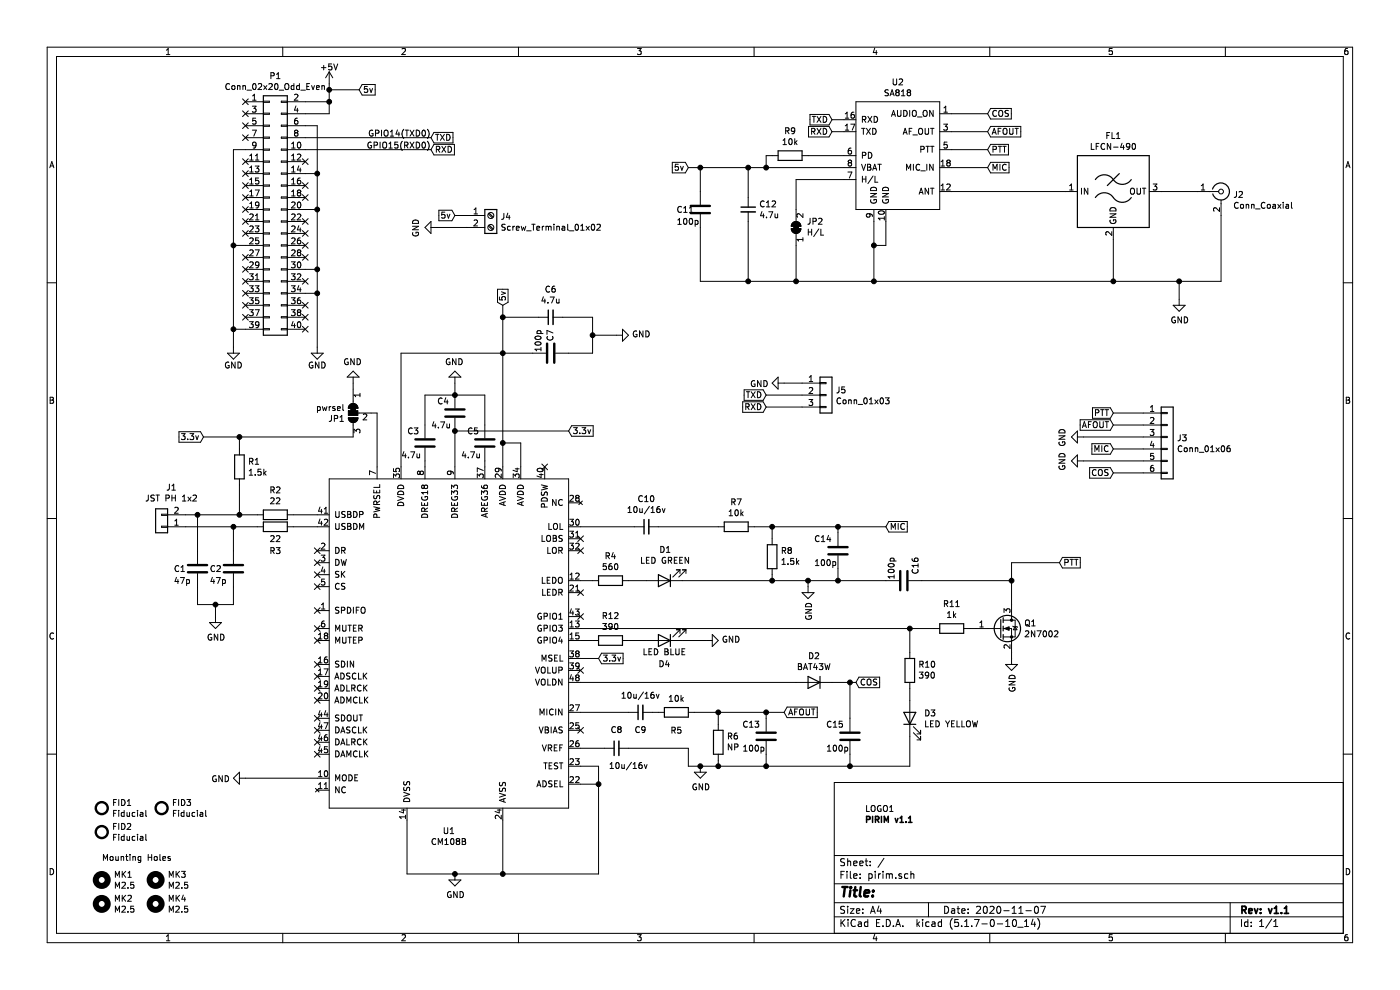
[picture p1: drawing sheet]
<svg xmlns="http://www.w3.org/2000/svg" width="297mm" height="210mm" viewBox="0 0 297 210" stroke-linecap="round" stroke-linejoin="round" font-family="sans-serif">
<path d="M0 0h297v209.9h-297z" fill-rule="evenodd" fill="#fff" stroke="#fff" stroke-width=".21"/>
<g fill="none" stroke="#000" stroke-width=".21">
<path d="M10 10h276.9v190h-276.9zM12 12h273v186h-273zM35.3 11.6h.7M35.3 10.6l.4-.3v1.3M48.7 17.9a.56 .56 0 0 0-.8 .5 .56 .56 0 0 0 .8 .5M49.3 18.2h.3l.3 .2-.2 .5-.3 .1-.2-.2zM50.4 18.3l.5-.1v.8M50.4 18.2v.8M51.5 18.3l.5-.1 .1 .8M51.5 18.2v.8M52.4 19.1h1M53.7 17.9l.2-.2a.67 .67 0 0 1 .4 .7 .67 .67 0 0 1-.4 .6l-.3-.5z"/>
<path d="M54.8 17.9l.5-.2 .2 .4-.8 .9h.8M55.9 18.2l.7 .8M56.6 18.2l-.7 .8M57 17.9l.5-.2 .3 .4-.8 .9h.8M57.5 16.1l.6-.1v-.5l-.6-.1v1.3M58.4 17.9l.1-.2a.67 .67 0 0 1 .5 .7 .67 .67 0 0 1-.5 .6l-.2-.5zM58.7 16.7h.7M58.7 15.8l.3-.4v1.3M59.2 19.1h1M60 10v2M60.5 17.9l.2-.2 .4 .1a.78 .78 0 0 1-.1 1.2l-.5-.2zM62.3 18.2h-.3l-.2 .2 .1 .5h.4"/>
<path d="M62.3 17.7v1.3M63.5 18.2h-.4l-.2 .2 .1 .5h.5M63.5 17.7v1.3M63.8 19.1h1M65.1 18.3h.4M65.7 17.7h-.6v1.3h.6M66.1 18.2l.3 .8 .3-.8M67.1 18.6l.6-.1v-.3h-.4l-.2 .1 .1 .6h.5M68.2 14.3h1M68.3 18.3l.5-.1v.8M68.3 18.2v.8M68.7 13.9v.9"/>
<path d="M69.8 15.2l-.7 1.3M69.8 15.2v8.9h-8.8M69.8 15.2l.8 1.3M69.8 19h6.4M70.4 13.6h-.6l-.1 .6 .2-.2 .4 .1 .1 .6-.2 .1-.5-.1M70.8 13.6l.4 1.2 .4-1.2M76.8 17.9h2.8v2.3h-2.8l-.6-1.2zM77.9 18.3h-.6v.6l.5-.1 .2 .3v.3l-.2 .2-.5-.1M78.4 18.8l.3 .8 .3-.8M85.3 10.4l.5-.1 .2 .3-.8 1h.8M110 10v2M135.2 10.3h.8l-.4 .5 .4 .1v.6l-.2 .1-.6-.1"/>
<path d="M160 10v2M185.6 10.2l-.3 .9h.8M185.9 10.7v.9M188.5 19.1l-.5-.1-.3 .3 .2 .3 .5 .2v.4l-.7 .1M188.9 20h.7M189.5 16.7v1.1l.2 .2h.4l.1-.2v-1.1M190.3 19.6l-.3-.2 .3-.4 .4 .2v.3l-.2 .1M190.3 19.6l-.3 .2v.3l.3 .2h.3l.1-.2v-.4l-.2-.1M190.3 19.6h.2M190.7 16.9l.5-.2 .3 .4-.8 .9h.8M191.2 19.4l.4-.4v1.3M192.7 19.6l-.2-.2 .2-.4h.2l.3 .3-.3 .3"/>
<path d="M192.7 19.6l-.2 .2v.4l.2 .1h.4l.1-.2v-.3l-.3-.2M192.7 19.6h.2M210 10v2M236 10.3h-.7v.6l.6-.1 .1 .7-.2 .1-.5-.1M260 10v2M285.9 10.3h-.4l-.2 .3-.1 .7 .3 .3 .4-.1v-.7h-.4l-.3 .2M10.6 35.6l.4-1.3 .4 1.3M10.7 35.2h.6M51.5 28.6l1.2 1.2M51.5 36.2l1.2 1.2M51.5 33.7l1.2 1.2M51.5 26.1l1.2 1.2"/>
<path d="M51.5 21l1.2 1.2M51.5 38.8l1.2 1.2M51.5 23.5l1.2 1.2M52.1 21.6h3.8M52.1 34.3h3.8M52.1 36.8h3.8M52.1 39.4h3.8M52.1 24.1h3.8M52.1 26.7h3.8M52.1 29.2h3.8M52.7 21l-1.2 1.2M52.7 38.8l-1.2 1.2"/>
<path d="M52.7 36.2l-1.2 1.2M52.7 33.7l-1.2 1.2M52.7 28.6l-1.2 1.2M52.7 26.1l-1.2 1.2M52.7 23.5l-1.2 1.2M53 34h.7M53 33l.4-.3v1.3M53 35.6l.4-.4v1.3M53 38.1l.4-.3v1.2M53 36.5h.7M53 39h.7M53.5 22.5h.8l-.4 .5 .3 .1 .1 .5-.2 .2-.6-.1"/>
<path d="M53.5 27.6h.9l-.6 1.3M53.6 21.3h.7M53.6 20.3l.4-.3v1.3M54.1 35.2h.8l-.4 .5 .4 .1v.5l-.2 .2-.6-.1M54.2 34h.7M54.2 33l.4-.3v1.3M54.2 25.1h-.5l-.1 .6 .5-.2 .2 .3v.3l-.2 .2-.5-.1M54.3 30.7l-.2 .2h-.4l-.1-.2 .1-.4 .4-.2 .2 .3-.2 .9-.4 .1M54.9 37.8h-.7v.6l.5-.2 .2 .3v.3l-.2 .2-.5-.1M55.9 31.7h-6.4v43.2M55.9 21.5h1.2v.2h-1.2zM55.9 24h1.2v.3h-1.2z"/>
<path d="M55.9 26.5h1.2v.3h-1.2zM55.9 29.1h1.2v.2h-1.2zM55.9 31.6h1.2v.3h-1.2zM55.9 34.2h1.2v.2h-1.2zM55.9 36.7h1.2v.3h-1.2zM55.9 39.2h1.2v.3h-1.2zM59.7 39.2h1.3v.3h-1.3zM59.7 36.7h1.3v.3h-1.3zM59.7 34.2h1.3v.2h-1.3zM59.7 31.6h1.3v.3h-1.3zM59.7 29.1h1.3v.2h-1.3zM59.7 26.5h1.3v.3h-1.3z"/>
<path d="M59.7 24h1.3v.3h-1.3zM59.7 21.5h1.3v.2h-1.3zM61 26.7h6.3v48.2M61 21.6h8.8M61 31.7h30.4M61 34.3h3.8M61 36.8h6.3M61 39.4h3.8M61 29.2h30.4M61.9 31.4h.7M61.9 30.5l.3-.4v1.3M61.9 33l.3-.3v1.3"/>
<path d="M61.9 35.6l.3-.4v1.3M61.9 38.1l.3-.3v1.2M61.9 34h.7M61.9 36.5h.7M61.9 39h.7M62.5 20.1l.5-.1 .2 .3-.8 1h.8M62.7 28.2l-.2-.3 .2-.3h.3l.2 .3-.2 .3M62.7 28.2l-.2 .2v.2l.2 .3 .4-.1 .1-.2v-.2l-.2-.2M62.7 28.2h.3M62.8 22.5l-.3 .9h.8M63.1 32.8l.5-.1 .2 .3-.8 1h.8M63.1 23v.8"/>
<path d="M63.1 25.1h-.2a.79 .79 0 0 0-.2 1.2h.4l.1-.5-.2-.3h-.3l-.2 .3M63.2 30.3l.2-.2a.67 .67 0 0 1 .4 .7 .67 .67 0 0 1-.4 .6l-.3-.5zM63.4 35.2l-.3 .9h.8M63.7 37.8l-.4 .1-.2 .4v.6l.6 .1 .1-.2-.1-.5-.4-.1-.2 .3M63.7 35.7v.8M64.2 38.8l1.2 1.2M64.2 33.7l1.2 1.2M65.4 38.8l-1.2 1.2M65.4 33.7l-1.2 1.2M78.8 30.2a.59 .59 0 0 0-.8 .6 .59 .59 0 0 0 .8 .6v-.5h-.2M79.1 27.7a.59 .59 0 0 0-.8 .6 .59 .59 0 0 0 .8 .5v-.5h-.2M79.4 30.8h.6l.1-.2-.1-.3-.6-.2v1.3"/>
<path d="M79.7 28.3l.6-.1 .1-.2-.1-.3-.6-.1v1.3M80.6 30.1v1.3M80.9 27.6v1.3M81.2 30.3l.3-.2a.45 .45 0 0 1 .5 .5v.6l-.5 .2-.3-.2zM81.5 27.8l.3-.2a.45 .45 0 0 1 .5 .4l-.1 .8h-.5a.92 .92 0 0 1-.2-1zM82.5 31.4h.7M82.5 30.5l.4-.4v1.3M82.8 28.9h.7M82.8 28l.4-.4v1.3M84.3 27.6l-.3 .8h.8M84.4 30.1h-.6l-.1 .7 .2-.2 .5 .2v.5l-.2 .1-.5-.1M84.6 28v.9"/>
<path d="M85.4 30a1.47 1.47 0 0 0 0 1.9M85.7 27.4a1.4 1.4 0 0 0 0 2M85.8 30.8h.6l.1-.5-.7-.2v1.3M86 27.6h.7M86.1 30.8l.4 .6M86.3 27.6v1.3M87 27.6l.8 1.3M87 30.1l.8 1.3M87.8 27.6l-.8 1.3M87.8 30.1l-.8 1.3M88.3 30.1a.64 .64 0 0 1 .7 .7 .64 .64 0 0 1-.7 .6zM88.3 27.6a.64 .64 0 0 1 .7 .6 .64 .64 0 0 1-.7 .7z"/>
<path d="M89.6 30.3l.2-.2a.67 .67 0 0 1 .5 .7 .67 .67 0 0 1-.5 .6l-.3-.5zM89.6 27.7l.2-.1a.67 .67 0 0 1 .5 .6 .67 .67 0 0 1-.5 .7l-.3-.5zM90.7 27.4a1.4 1.4 0 0 1 0 2M90.7 30a1.4 1.4 0 0 1 0 1.9M92.1 30.6h4.3v2.3h-4.3l-.7-1.2zM92.1 28.1h4v2.2h-4l-.7-1.1zM92.4 28.5h.7M92.6 31.7l.7-.1v-.4l-.7-.2v1.3M92.8 28.5v1.3M92.9 31.7l.4 .6M93.4 28.5l.9 1.3M93.7 31l.9 1.3"/>
<path d="M94.3 28.5l-.9 1.3M94.6 31l-.9 1.3M94.8 28.5a.64 .64 0 0 1 .7 .6 .64 .64 0 0 1-.7 .7zM95.1 31a.64 .64 0 0 1 .7 .7 .64 .64 0 0 1-.7 .6zM142.6 34.4h2.8l.6 1.2-.6 1.1h-2.8zM143.9 34.8h-.6l-.1 .7 .2-.2 .5 .2v.5l-.2 .1-.5-.1M144.4 35.3l.3 .8 .3-.8M146 35.6h35.6M148.6 35.6v7.8M158.7 35.6v8.3M165.1 33h-2.6v2.6M166.1 29.8l.4-.4v1.3"/>
<path d="M166.1 30.7h.8M166.7 27.8l.6-.1v-.5l-.6-.1v1.3M167 27.8l.4 .6M167.5 29.5l.1-.1a.69 .69 0 0 1 .5 .6 .69 .69 0 0 1-.5 .7l-.3-.5zM168.6 27.7l-.3 .2-.3-.1-.1-.1v-.5l.4-.1 .3 .3-.2 .8-.4 .2M168.6 29.4v1.3M168.7 30.2l.4 .5M169.1 29.8l-.5 .5M170.2 33h11.4M171.5 26.8h4.4l.6 1.1-.6 1.2h-4.4zM171.8 24.3h4.1l.6 1.1-.6 1.1h-4.1zM172.2 27.9l.6-.1v-.4l-.6-.2v1.3"/>
<path d="M172.3 24.7h.7M172.5 27.9l.4 .6M172.7 24.7v1.3M173.3 27.2l.9 1.3M173.3 24.7l.9 1.3M174.2 27.2l-.9 1.3M174.2 24.7l-.9 1.3M174.6 24.7a.64 .64 0 0 1 .8 .6 .64 .64 0 0 1-.8 .7zM174.6 27.2a.64 .64 0 0 1 .8 .7 .64 .64 0 0 1-.8 .6zM176.5 25.4h5.1M176.5 27.9h5.1M179.3 24.2l.4-.4v1.3"/>
<path d="M179.3 26.7l.4-.4v1.3M179.3 25.1h.8M179.3 27.6h.8M179.9 36.5h.8l-.5 1.3M180.2 34.5l-.3 .2v.3l.3 .2h.3l.2-.2v-.3l-.3-.2M180.2 34.5l-.3-.2 .3-.3h.2l.3 .2-.3 .3M180.2 34.5h.2M180.5 26.3h.8l-.5 1.3M180.5 31.4h-.2a.79 .79 0 0 0-.1 1.3l.3-.1 .2-.4-.3-.3h-.2l-.3 .3M181.1 23.8l-.4 .1-.2 .5 .1 .5 .5 .1 .2-.2-.2-.4-.3-.1-.3 .2M181.6 21.6h17.8v22.8h-17.8zM181.6 38.1h-12.7v8.9"/>
<path d="M182.8 27.2h.7M182.8 34.8l.4 1.3 .4-1.3M183 33l.6-.1v-.5l-.6-.1v1.3M183 25.3l.6-.1v-.4l-.6-.1v1.3M183 37.4v1.3M183 38h.7M183.2 27.2v1.3M183.3 25.3l.4 .7M183.7 37.4v1.3M183.8 27.2l.9 1.3M184 34.8l.7 .2v.2l-.2 .3 .3 .2-.1 .4h-.7zM184 35.5h.5"/>
<path d="M184.1 24.7l.9 1.3M184.2 32.3a.64 .64 0 0 1 .8 .6 .64 .64 0 0 1-.8 .7zM184.7 27.2l-.9 1.3M184.9 39.8a.67 .67 0 0 1 .7 0 .67 .67 0 0 1 .3 .6h-1.2zM185 24.7l-.9 1.3M185.1 27.2a.64 .64 0 0 1 .8 .7 .64 .64 0 0 1-.8 .6zM185.1 36.1l.5-1.3 .4 1.3M185.2 37.3l-1.1 1.7M185.3 35.8h.6M185.4 24.7a.64 .64 0 0 1 .8 .6 .64 .64 0 0 1-.8 .7zM185.6 37.4v1.3h.6M186.2 34.8h.8"/>
<path d="M186.6 34.8v1.3M187.4 39.8a.67 .67 0 0 1 .8 0 .67 .67 0 0 1 .3 .6h-1.3zM188.8 20.3l.5-1.3 .4 1.3M189.1 24.7l.5-1.3 .4 1.3M189.3 24.3h.6M190.4 23.4v1.1l.2 .2 .4-.1 .1-.1v-1.1M191.2 20.3h.8M191.6 28.5l.4-1.3 .5 1.3M191.7 23.4a.64 .64 0 0 1 .8 .6 .64 .64 0 0 1-.8 .7zM191.7 28.1h.6M192.3 36.1v-1.3l.5 1 .4-1v1.3M192.9 27.8h.4"/>
<path d="M193 23.4v1.3M193.5 27.2h-.6v1.3M193.6 23.6l.2-.2a.44 .44 0 0 1 .6 .4l-.1 .7-.5 .2-.2-.2zM193.7 28.6h.9M193.8 34.8v1.3M194.6 24.8h1M194.9 27.4l.3-.2 .3 .1a.78 .78 0 0 1-.1 1.2l-.5-.2zM195.1 35a.58 .58 0 0 0-.8 .5 .58 .58 0 0 0 .7 .6l.1-.1M195.3 36.2h1M195.3 31.7l.7-.1 .1-.1-.1-.3-.7-.2v1.3M195.9 23.6l.2-.2 .4 .1a.78 .78 0 0 1-.1 1.2l-.5-.2zM196.3 27.2v1.1l.2 .2 .4-.1 .1-.1v-1.1"/>
<path d="M196.4 31h.8M196.6 34.8v1.3M196.8 31v1.3M197 39.9v1.3l-.7-1.3v1.3M197.4 39.9h.7M197.4 27.2h.7M197.4 31h.7M197.8 27.2v1.3M197.8 31v1.3M197.8 39.9v1.3M198 23.4v1.3l-.8-1.3v1.3M198 34.8v1.3l-.8-1.3v1.3"/>
<path d="M199.4 31.7h10.1M199.4 24.1h10.1M199.4 27.9h10.1M199.4 35.6h10.1M199.6 35.2h.8M199.6 34.3l.4-.3v1.2M199.6 39.4l.4-.4v1.3M200.2 26.3h.8l-.4 .5 .3 .1 .1 .5-.3 .2-.5-.1M200.2 23.8h.8M200.2 22.9l.4-.4v1.3M200.9 39.2l.4-.2 .3 .4-.8 .9h.8M200.9 30.1h-.6l-.1 .7 .5-.2 .3 .3v.3l-.3 .2-.5-.1"/>
<path d="M201.1 34.5l-.2 .2v.4l.2 .1h.4l.1-.2v-.3l-.3-.2M201.1 34.5l-.2-.2 .2-.3h.2l.3 .2-.3 .3M201.1 34.5h.2M210.2 34.4h3.9v2.3h-3.9l-.7-1.1zM210.2 26.8h6.4v2.3h-6.4l-.7-1.2zM210.2 23h4.3v2.2h-4.3l-.7-1.1zM210.2 30.6h3.7v2.3h-3.7l-.7-1.2zM210.5 28.5l.4-1.3 .4 1.3M210.6 28.1h.6M210.7 31.7l.6-.1v-.4l-.6-.2v1.3M210.7 36.1v-1.3l.4 1 .4-1v1.3M211.4 23.5a.56 .56 0 0 0-.8 .5 .56 .56 0 0 0 .8 .6"/>
<path d="M211.8 27.8h.4M211.8 31h.7M211.9 23.6l.3-.2a.44 .44 0 0 1 .5 .4v.7l-.5 .2-.3-.2zM212.1 31v1.3M212.1 34.8v1.3M212.4 27.2h-.6v1.3M212.7 31h.8M212.8 27.4l.3-.2a.44 .44 0 0 1 .5 .5v.6l-.5 .2-.3-.2zM213.1 31v1.3M213.5 35a.56 .56 0 0 0-.8 .5 .56 .56 0 0 0 .8 .5M213.9 23.5l-.4-.1-.3 .3 .1 .3 .6 .2v.4h-.7M214.2 27.2v1.1l.2 .2h.3l.2-.2v-1.1"/>
<path d="M215.3 27.2h.7M215.7 27.2v1.3M226.9 39.4l.4-.4v1.3M229.4 39.9v1.3M230.8 39.9v1.3l-.8-1.3v1.3M231.5 30.4v1.3h.6M232.6 31h.4M233.1 30.4h-.5v1.3M234.4 30.6a.56 .56 0 0 0-.8 .5 .56 .56 0 0 0 .8 .5M234.8 28.7h.4M235.4 28.1h-.6v1.3M235.6 30.4v1.3l-.7-1.3v1.3"/>
<path d="M235.9 28.1v1.3h.6M236.2 31.2h1M236.9 29.4h.7M236.9 28.5l.3-.4v1.3M238 30.4l-.3 .9h.8M238.3 30.9v.8M239.7 31l-.3 .2h-.3l-.1-.6 .4-.2 .3 .3-.1 .7-.2 .2-.3 .1M240.3 30.6l.2-.2a.69 .69 0 0 1 .4 .7 .69 .69 0 0 1-.4 .6l-.3-.5zM241.2 39.9v1.1l.2 .2 .4-.1 .1-.1v-1.1M242.4 39.9h.7M242.7 39.9v1.3M244.6 39h.8l-.4 .5 .3 .1 .1 .5-.2 .2-.6-.1"/>
<path d="M254.8 39.4l.4-.4v1.3M285.5 35.6l.5-1.3 .4 1.3M285.6 35.2h.7M10 60h2M49.5 52.1h6.4M51.5 46.4l1.2 1.2M51.5 43.8l1.2 1.3M51.5 56.5l1.2 1.3M51.5 59.1l1.2 1.2M51.5 54l1.2 1.2M51.5 48.9l1.2 1.2M51.5 41.3l1.2 1.2"/>
<path d="M52.1 41.9h3.8M52.1 44.4h3.8M52.1 47h3.8M52.1 49.5h3.8M52.1 54.6h3.8M52.1 57.1h3.8M52.1 59.7h3.8M52.7 56.5l-1.2 1.3M52.7 59.1l-1.2 1.2M52.7 54l-1.2 1.2M52.7 46.4l-1.2 1.2M52.7 48.9l-1.2 1.2"/>
<path d="M52.7 43.8l-1.2 1.3M52.7 41.3l-1.2 1.2M52.9 58.1h.8l-.4 .5 .4 .1v.5l-.2 .2-.6-.2M53 45.5l.5-.1 .2 .3-.8 1h.8M53 48l.5-.1 .2 .4-.8 .9h.8M53 40.7l.4-.4v1.3M53 43.2l.4-.4v1.3M53 41.6h.7M53 44.1h.7M53 50.6l.5-.1 .2 .3-.8 .9h.8M53 53.1l.5-.1 .2 .4-.8 .9h.8M53 55.7l.5-.2 .2 .4-.8 .9h.8"/>
<path d="M54.1 47.9h.8l-.4 .5 .4 .1v.5l-.2 .2-.6-.1M54.1 40.3h.9l-.6 1.3M54.1 53h.9l-.6 1.3M54.2 46.7h.7M54.2 45.7l.4-.3v1.3M54.2 58.4l.4-.3v1.3M54.2 59.4h.7M54.9 50.5h-.7v.6l.5-.2 .2 .3v.3l-.2 .2-.5-.1M54.9 43.4l-.2 .2h-.4l-.1-.6 .5-.2 .2 .3v.7l-.2 .3h-.4M54.9 56.1l-.2 .2h-.4l-.1-.6 .5-.2 .2 .3v.7l-.2 .3h-.4M55.9 41.8h1.2v.2h-1.2zM55.9 44.3h1.2v.3h-1.2z"/>
<path d="M55.9 46.9h1.2v.2h-1.2zM55.9 49.4h1.2v.2h-1.2zM55.9 51.9h1.2v.3h-1.2zM55.9 54.5h1.2v.2h-1.2zM55.9 57h1.2v.3h-1.2zM55.9 59.6h1.2v.2h-1.2zM59.7 49.4h1.3v.2h-1.3zM59.7 51.9h1.3v.3h-1.3zM59.7 54.5h1.3v.2h-1.3zM59.7 57h1.3v.3h-1.3zM59.7 59.6h1.3v.2h-1.3zM59.7 46.9h1.3v.2h-1.3z"/>
<path d="M59.7 41.8h1.3v.2h-1.3zM59.7 44.3h1.3v.3h-1.3zM61 41.9h3.8M61 44.4h6.3M61 47h3.8M61 49.5h3.8M61 52.1h3.8M61 54.6h3.8M61 57.1h6.3M61 59.7h3.8M61.8 55.5h.8l-.4 .5 .4 .2v.5l-.3 .1-.5-.1M61.8 58.1h.8l-.4 .5 .4 .1v.5l-.3 .2-.5-.2"/>
<path d="M61.9 45.5l.4-.1 .3 .3-.8 1h.8M61.9 48l.4-.1 .3 .4-.8 .9h.8M61.9 40.7l.3-.4v1.3M61.9 43l.4-.2 .3 .4-.8 .9h.8M61.9 41.6h.7M61.9 50.6l.4-.1 .3 .3-.8 .9h.8M61.9 53.1l.4-.1 .3 .4-.8 .9h.8M63.1 45.5l.5-.1 .2 .3-.8 1h.8M63.1 58.2l.5-.1 .2 .3-.8 1h.8M63.2 43l.2-.2a.67 .67 0 0 1 .4 .7 .67 .67 0 0 1-.4 .6l-.3-.5zM63.2 55.7l.2-.2a.67 .67 0 0 1 .4 .7 .67 .67 0 0 1-.4 .6l-.3-.5zM63.3 40.9l-.2-.3 .2-.3h.3l.2 .3-.2 .3"/>
<path d="M63.3 40.9l-.2 .2v.3l.2 .2 .4-.1 .1-.2v-.2l-.2-.2M63.3 53.6l-.2-.3 .2-.3h.3l.2 .3-.2 .3M63.3 53.6l-.2 .2v.3l.2 .2 .4-.1 .1-.2v-.2l-.2-.2M63.3 40.9h.3M63.3 53.6h.3M63.4 47.9l-.3 .9h.8M63.7 50.5l-.4 .1-.2 .4v.6l.6 .1 .1-.2-.1-.5-.4-.1-.2 .3M63.7 48.4v.8M64.2 41.3l1.2 1.2M64.2 51.5l1.2 1.2M64.2 59.1l1.2 1.2M64.2 54l1.2 1.2"/>
<path d="M64.2 48.9l1.2 1.2M64.2 46.4l1.2 1.2M65.4 46.4l-1.2 1.2M65.4 48.9l-1.2 1.2M65.4 51.5l-1.2 1.2M65.4 54l-1.2 1.2M65.4 59.1l-1.2 1.2M65.4 41.3l-1.2 1.2M87.5 48h1.3l-1.3 .7h1.3M87.6 49.3a.59 .59 0 0 0 .6 .8 .59 .59 0 0 0 .5-.8h-.4v.2M87.6 46.9a.68 .68 0 0 1 .8-.2 .68 .68 0 0 1 .4 .7h-1.3zM91.4 48.3h11.5"/>
<path d="M91.4 47v2.5l-1.2-1.2zM93.1 44.6h2.8l.6 1.1-.6 1.1h-2.8zM94.4 45h-.6l-.1 .6 .2-.1 .5 .1v.5l-.2 .2-.5-.2M94.9 45.4l.2 .9 .3-.9M96.5 45.7h6.4M100.6 46.8l.5-.1 .2 .3-.8 .9h.8M100.6 45.4h.7M100.6 44.5l.3-.4v1.3M103.6 47.9l.9 .9M103.6 45.4l.9 .8M103.8 47.7l.8 .9M103.8 45.2l.8 .8"/>
<path d="M106.9 45.3v.9l-.2 .3h-.3M107.2 47.6h-.5l-.2 .1 .1 .4 .5 .3 .1 .2-.3 .2h-.4M107.7 45.2l-.3 .9h.8M108 45.7v.8M108.3 48h-.4l-.2 .2 .1 .6h.5M108.8 48v.8M109.2 48l-.4 .2M109.5 48.4l.6-.1v-.3h-.4l-.2 .2 .1 .6h.5M110.6 48l.2 .8 .3-.6 .2 .6 .2-.8M111.7 49h1M112.8 47.6h.7M113.2 47.6v1.2"/>
<path d="M113.9 48.4l.6-.1-.1-.3h-.3l-.2 .2 .1 .6h.4M115 48v.8M115.4 48l-.4 .2M115.8 48.1l.4-.1 .2 .2M115.8 48v.8M116.4 48.2l.1-.2h.3l.1 .8M116.4 48.2v.6M117.5 47.6v.1M117.5 48v.8M118.1 48.1l.5-.1 .1 .8M118.1 48v.8M119.3 48h.4l.1 .8"/>
<path d="M119.8 48.3l-.6 .2 .1 .3h.5M120.4 47.6v1.1l.2 .1M120.8 49h.9M122.1 47.7l.2-.1a.67 .67 0 0 1 .4 .6 .67 .67 0 0 1-.4 .6l-.3-.4zM123.2 48.8h.7M123.2 47.9l.4-.3v1.2M124.3 48l.7 .8M125 48l-.7 .8M125.6 47.7l.1-.1a.67 .67 0 0 1 .5 .6 .67 .67 0 0 1-.5 .6l-.3-.4zM126.6 47.7l.5-.1 .3 .3-.8 .9h.8M143.8 47.6h.7M143.8 46.7l.3-.4v1.3"/>
<path d="M144.6 43.9a.56 .56 0 0 0-.8 .5 .56 .56 0 0 0 .8 .5M145 45.1h.8M145 44.1l.4-.3v1.3M145.1 46.4l.2-.1a.69 .69 0 0 1 .4 .7 .69 .69 0 0 1-.4 .6l-.3-.5zM146.3 45.1h.7M146.3 44.1l.3-.3v1.3M146.3 46.4l.2-.1a.67 .67 0 0 1 .5 .7 .67 .67 0 0 1-.5 .6l-.3-.5zM147.5 46.8h.4l.2 .2-.1 .5h-.5M147.5 46.8v1.2M158.7 45v14.7M161.6 44.9l-.3 .9h.8M161.9 45.4v.8"/>
<path d="M162.1 42.7a.56 .56 0 0 0-.8 .5 .56 .56 0 0 0 .8 .6M162.6 43.9h.7M162.6 43l.4-.4v1.3M162.6 46.1v.1M163.1 44.9h.8l-.5 1.3M163.8 42.7l.5-.1 .2 .4-.7 .9h.7M164.4 45.4l.1 .7h.5M165 45.4v.8M167.9 48.5h2a1.02 1.02 0 0 1-1 1 1.02 1.02 0 0 1-1-1zM168.2 47.3a1.02 1.02 0 0 1 1.1-.2 1.02 1.02 0 0 1 .6 .9h-2zM168.9 49.5v10.2M170.3 45.3v.8l-.9-.8-.3 .3 .1 .5"/>
<path d="M170.3 50.4v.7M170.3 50.8h-1.2l.3 .3M171.5 49.2h.7M171.5 48.6v1.3M171.9 46.3v.9l-.2 .3-.3 .1M172.2 48.6v1.3M172.5 47l.6-.1v-.5l-.6-.1v1.3M173.7 46.4l.4-.1 .3 .4-.8 .9h.8M173.7 48.6l-1.1 1.6M174.1 48.6v1.3h.6M184.3 45.3l.3 .3-.1 .3-.2 .2-.4-.1-.1-.4 .2-.3 .9 .2 .2 .4M184.7 41h1.2l-1.2 .8h1.2"/>
<path d="M184.8 42.4a.57 .57 0 0 0 .5 .7 .57 .57 0 0 0 .5-.8h-.4v.3M185.4 44.4v15.3M186.5 44.8a.61 .61 0 0 1 .7-.1 .61 .61 0 0 1 .3 .6 .76 .76 0 0 1-1.2-.3zM187.2 41h1.3l-1.3 .8h1.3M187.3 42.4a.57 .57 0 0 0 .6 .7 .57 .57 0 0 0 .5-.8h-.4v.3M187.6 46.3h-1.3l.4 .4M187.6 45.9v.8M187.9 44.4v7.7h-2.5M195 41.2l.4-1.3 .4 1.3M195.1 40.8h.6M199.4 40.6h29.2M199.6 40.3h.8"/>
<path d="M226.9 40.3h.7M235.5 45.4h1.2l-1.2 .7h1.2M235.5 46.7a.57 .57 0 0 0 .6 .7 .57 .57 0 0 0 .5-.8h-.4v.3M235.6 44.1a.67 .67 0 0 1 .8 0 .67 .67 0 0 1 .3 .6h-1.2zM235.9 49.1v.8l-1-.8-.3 .3 .1 .5M236.2 48.3v11.4M239.9 40.1l.2-.2 .4 .1a.78 .78 0 0 1-.1 1.2l-.5-.2zM243.8 40.6h14.7M250.1 59.7v5.1M254.8 40.3h.8M258.7 44.1v.7l-.9-.7-.4 .2 .2 .5M259 42.4v17.3h-110.4v-14.2"/>
<path d="M262.3 40.6v.9l-.2 .3-.3 .1M262.7 43a.56 .56 0 0 0-.8 .6 .56 .56 0 0 0 .8 .5M262.8 40.7l.5-.1 .3 .4-.8 .9h.8M263.3 43.4h.3l.2 .2v.4l-.2 .2-.4-.2zM264.4 43.5l.5-.1v.8M264.4 43.4v.8M265.5 43.5l.5-.1v.8M265.5 43.4v.8M266.4 44.3h.9M268.4 43a.58 .58 0 0 0-.8 .5 .58 .58 0 0 0 .7 .6h.1M268.9 43.5l.2-.1 .4 .1-.1 .6h-.5zM270 43.4h.5l.1 .8"/>
<path d="M270.6 43.7l-.6 .2v.2h.6M271.1 43.4l.6 .8M271.7 43.4l-.6 .8M272.2 42.9v.1M272.2 43.4v.8M272.8 43.4h.5l.1 .8M273.4 43.7l-.6 .2v.2h.6M274 42.9v1.1l.1 .2M285 60h1.9M48.3 74.9h2.5l-1.3 1.3zM48.5 76.9a.59 .59 0 0 0-.7 .5 .59 .59 0 0 0 .7 .6l.1-.5h-.2M49.5 69.8h6.4"/>
<path d="M49.9 76.8v1.3l-.8-1.3v1.3M50.5 76.8a.64 .64 0 0 1 .7 .6 .64 .64 0 0 1-.7 .7zM51.5 61.6l1.2 1.2M51.5 64.2l1.2 1.2M51.5 66.7l1.2 1.2M52.1 67.3h3.8M52.1 62.2h3.8M52.1 64.8h3.8M52.7 61.6l-1.2 1.2M52.7 64.2l-1.2 1.2M52.7 66.7l-1.2 1.2M52.9 60.6h.8l-.4 .5 .4 .1v.6l-.2 .1-.6-.1"/>
<path d="M52.9 63.2h.8l-.4 .4 .4 .2v.5l-.2 .1-.6-.1M52.9 65.7h.8l-.4 .5 .4 .1v.5l-.2 .2-.6-.2M52.9 68.2h.8l-.4 .5 .4 .1v.6l-.2 .1-.6-.1M54.1 60.6h.8l-.4 .5 .4 .1v.5l-.2 .2-.6-.1M54.1 65.7h.9l-.6 1.3M54.9 63.2h-.7v.6l.5-.2 .2 .3v.3l-.2 .2-.5-.1M54.9 68.8l-.2 .2h-.4l-.1-.6 .5-.2 .2 .3v.7l-.2 .3h-.4M55.9 62.1h1.2v.2h-1.2zM55.9 64.6h1.2v.3h-1.2zM55.9 67.2h1.2v.2h-1.2zM55.9 69.7h1.2v.3h-1.2zM59.7 62.1h1.3v.2h-1.3z"/>
<path d="M59.7 64.6h1.3v.3h-1.3zM59.7 67.2h1.3v.2h-1.3zM59.7 69.7h1.3v.3h-1.3zM61 67.3h3.8M61 62.2h6.3M61 64.8h3.8M61 69.8h3.8M61.8 65.7h.8l-.4 .5 .4 .1v.5l-.3 .2-.5-.2M61.8 60.6h.8l-.4 .5 .4 .1v.6l-.3 .1-.5-.1M61.8 63.2h.8l-.4 .4 .4 .2v.5l-.3 .1-.5-.1M62.2 68.2l-.3 .9h.8M62.5 68.7v.8"/>
<path d="M63.2 68.4l.2-.2a.67 .67 0 0 1 .4 .7 .67 .67 0 0 1-.4 .6l-.3-.5zM63.3 66.3l-.2-.3 .2-.3h.3l.2 .3-.2 .3M63.3 66.3l-.2 .2v.3l.2 .2 .4-.1 .1-.2v-.2l-.2-.2M63.3 66.3h.3M63.4 60.6l-.3 .9h.8M63.7 63.2l-.4 .1-.2 .4v.6l.6 .1 .1-.2-.1-.5-.4-.1-.2 .3M63.7 61.1v.8M64.2 64.2l1.2 1.2M64.2 69.2l1.2 1.2M64.2 66.7l1.2 1.2M65.4 69.2l-1.2 1.2M65.4 66.7l-1.2 1.2"/>
<path d="M65.4 64.2l-1.2 1.2M66 74.9h2.6l-1.3 1.3zM66.3 76.9a.59 .59 0 0 0-.7 .5 .59 .59 0 0 0 .7 .6l.1-.5h-.3M67.7 76.8v1.3l-.8-1.3v1.3M68.3 76.8a.64 .64 0 0 1 .7 .6 .64 .64 0 0 1-.7 .7zM73.8 76.2a.59 .59 0 0 0-.7 .5 .59 .59 0 0 0 .7 .6l.1-.5h-.3M74.9 80v5.6M74.9 78.7l1.3 1.3h-2.6zM75.1 76.1v1.3l-.7-1.3v1.3M75.8 76.1a.64 .64 0 0 1 .7 .6 .64 .64 0 0 1-.7 .7zM95.4 76.2a.59 .59 0 0 0-.7 .5 .59 .59 0 0 0 .7 .6l.1-.5h-.3M96.5 80v6.6"/>
<path d="M96.5 78.7l1.3 1.3h-2.6zM96.7 76.1v1.3l-.7-1.3v1.3M97.3 76.1a.64 .64 0 0 1 .8 .6 .64 .64 0 0 1-.8 .7zM105.5 61.4h2.3v2.7l-1.1 .7-1.2-.7zM106 63v.6h.6l-.2-.4 .3-.3h.3l.2 .3-.1 .4M106.4 61.9l.8 .3-.8 .3M106.7 67.3h9.6M106.7 64.8v36.8M113.6 72.7a.74 .74 0 0 1 1.2 .2 .74 .74 0 0 1-1.3-.1zM113.6 71.5a.62 .62 0 0 1 .7-.3 .62 .62 0 0 1 .4 .6 .62 .62 0 0 1-.7 .3 .62 .62 0 0 1-.4-.6zM113.9 70.8h1.3M114 70.8l-.1-.4 .3-.3 .5 .2v.5"/>
<path d="M114.8 73.7v.7M114.8 74.1h-1.3l.3 .3M115.3 63l-.3 .8h.8M115.6 63.4v.9M115.8 74.9h-30.7v26.7M116.2 71.4a.56 .56 0 0 0 .5 .8 .56 .56 0 0 0 .5-.8M116.2 64.2v.1M116.6 60.8a.56 .56 0 0 0-.8 .5 .56 .56 0 0 0 .8 .5M116.7 63h.9l-.6 1.3M117.3 70.6l-1.3-.5v.8M117.3 67.3h8.4v7.6h-7.9M117.7 60.7h-.2a.79 .79 0 0 0-.2 1.3l.4-.1 .1-.5-.2-.2h-.3l-.2 .2"/>
<path d="M118 63.4l.1 .8h.5M118.6 63.4v.9M125.7 71.1h6.4M132.1 69.8l1.2 1.3-1.2 1.3zM135.1 70.3a.59 .59 0 0 0-.8 .5 .59 .59 0 0 0 .8 .6v-.5h-.2M136.4 70.2v1.3l-.7-1.3v1.3M137 70.2a.64 .64 0 0 1 .7 .6 .64 .64 0 0 1-.7 .7zM165.1 80v2.5l-1.3-1.2zM248.9 64.8h2.5l-1.3 1.2zM249.3 67.3a.59 .59 0 0 0-.7 .6 .59 .59 0 0 0 .7 .5l.1-.4h-.3M250.6 67.2v1.3l-.7-1.3v1.3M251.2 67.2a.64 .64 0 0 1 .8 .7 .64 .64 0 0 1-.8 .6z"/>
<path d="M10.6 84.3h.5l.2 .2-.2 .4 .3 .2-.3 .5h-.5zM10.6 84.9h.5M38 91.6h4.5l.7 1.1-.7 1.1h-4.5zM38.5 92h.8l-.4 .5 .3 .1v.5l-.2 .2-.5-.2M39.8 93.1v.2M40.3 92h.8l-.4 .5 .3 .1v.5l-.2 .2-.5-.2M41.5 92.4l.3 .9 .3-.9M50.8 92.7v3.8M52.9 99.9l.4-.4v1.3M53 97.9l.6-.1v-.5l-.6-.1v1.3M53.3 97.9l.4 .6M54.1 98.5h.8"/>
<path d="M54.1 97.6l.4-.4v1.3M55.4 99.5h-.6l-.1 .6 .2-.1 .4 .1 .1 .6-.2 .1-.5-.1M56 99.5v1.3M56.5 100l-.5 .4M67.3 86.2v1.3M67.3 86.3l.4-.1 .3 .3-.2 .5h-.5M68.4 86.2l.2 .9 .3-.6 .2 .6 .3-.9M69.8 86.2v.9M70.2 86.2l-.4 .3M70.3 88.1v.9l-.2 .3-.3 .1M70.6 86.5l.5 .4-.2 .2-.3-.1M70.6 86.4v.1"/>
<path d="M70.9 88.8l.7-.1v-.4l-.7-.2v1.3M71.1 86.3l-.3-.1-.2 .2M71.6 86.7l.6-.2-.1-.2-.3-.1-.2 .2v.6h.5M72.1 89.4h.8M72.1 88.5l.4-.4v1.3M72.7 85.8v1.1l.2 .2M73.9 88.6h2a1.02 1.02 0 0 1-1 1 1.02 1.02 0 0 1-1-1zM74.2 85.9a1.02 1.02 0 0 1 1.1-.2 1.02 1.02 0 0 1 .6 .9h-2zM74.9 89.6v3.1h-31.7M75.1 91.8v-.8l.5 .5 .1-.4 .4-.1 .3 .3-.2 .5M75.9 87.6h4.1v14M76.4 83.4v.8"/>
<path d="M76.4 83.8h-1.3l.4 .4M77.1 87.9l.5-.1 .2 .3-.8 1h.8M83.5 99.4v.6l.6 .1-.1-.5 .2-.3h.3l.2 .3-.1 .5M85.7 95.8l-.3 .9h.8M86 96.3v.8M86.7 97v.1M87.1 95.8h.9l-.6 1.3M87.4 90.9a.56 .56 0 0 0-.8 .5 .56 .56 0 0 0 .8 .5M87.9 90.8h.8l-.5 .4 .4 .2 .1 .4-.3 .2-.5-.1M88.5 96.3v.8l.5-.1M88.8 99.9l-.2 .3v.2l.2 .3M88.8 99.9h.1"/>
<path d="M88.9 99.9l.2 .3M89 96.3v.8M90.2 92.9v-9.1h12.7v9.1M90.2 95v6.6M92 89.4l-.3 .9h.8M92.3 89.9v.9M93 90.6v.2M93.5 89.5h.8l-.5 1.3M93.8 84.5a.56 .56 0 0 0-.8 .6 .56 .56 0 0 0 .8 .5M94.6 84.4l-.3 .9h.8M94.8 89.9l.1 .8 .5-.1M94.9 84.8v.9"/>
<path d="M95.4 89.9v.9M95.5 99.9l.2 .3-.1 .3-.1 .2-.5-.1-.1-.4 .3-.3 .8 .2 .2 .4M96.5 88.6v13M96.5 91.4h24.1M98.4 95.8l-.3 .9h.8M98.7 96.3v.8M99.3 97v.1M99.8 95.8h.9l-.6 1.3M100.1 90.9a.56 .56 0 0 0-.8 .5 .56 .56 0 0 0 .8 .5M101.2 96.3v.8l.5-.1M101.3 90.8h-.6l-.1 .6 .5-.2 .3 .3v.3l-.3 .2-.5-.1M101.7 96.3v.8"/>
<path d="M102.5 99.8l-1.2-.5v.8M102.9 95v6.6M105.6 99.3l.3 .3-.1 .3-.6 .1-.1-.4 .2-.3 .7 .1 .3 .2v.3M106.7 94h3.8v7.6M109.3 99.5h.8M109.7 99.3v.8l-.9-.3M114.1 99.5a.61 .61 0 0 1 .7-.2 .61 .61 0 0 1 .4 .6 .76 .76 0 0 1-1.2-.3zM114.9 98.4l1.3 1.3M115.6 99v2.6M116.2 98.4l-1.3 1.3M121.3 90.3h4.5v2.2h-4.5l-.7-1.1zM121.7 90.7h.8l-.5 .5 .4 .1 .1 .5-.3 .2-.5-.1"/>
<path d="M123 91.9v.1M123.5 90.7h.8l-.5 .5 .4 .1v.6l-.2 .1-.5-.1M124.7 91.1l.3 .9 .3-.9M157.6 85.2h4.3l.6 1.1-.6 1.2h-4.3zM157.9 82.7h4l.6 1.1-.6 1.1h-4zM158.2 86.3l.6-.1 .1-.4-.7-.2v1.3M158.3 83.1h.8M158.5 86.3l.4 .6M158.7 83.1v1.3M159.4 83.1l.8 1.3M159.4 85.6l.8 1.3M160.1 80.8a.59 .59 0 0 0-.7 .6 .59 .59 0 0 0 .7 .6l.1-.5h-.3"/>
<path d="M160.2 83.1l-.8 1.3M160.2 85.6l-.8 1.3M160.7 83.1a.64 .64 0 0 1 .7 .6 .64 .64 0 0 1-.7 .7zM160.7 85.6a.64 .64 0 0 1 .7 .7 .64 .64 0 0 1-.7 .6zM161.4 80.7v1.3l-.7-1.3v1.3M162.1 80.7a.64 .64 0 0 1 .7 .7 .64 .64 0 0 1-.7 .6zM162.5 83.8h11.5M162.5 86.3h11.5M165.1 81.3h8.9M171.6 84.7h.8l-.4 .5 .3 .2 .1 .4-.2 .2-.6-.1M171.7 80.9h.7M171.7 80l.4-.3v1.2"/>
<path d="M171.7 82.3l.5-.1 .2 .4-.8 .9h.8M174 86.2h1.2v.3h-1.2zM174 81.1h1.2v.3h-1.2zM174 83.7h1.2v.2h-1.2zM178 82.1v.9l-.2 .3h-.3M178.4 84.5a.56 .56 0 0 0-.8 .1 .56 .56 0 0 0 0 .8l.4 .3 .4-.2M178.9 84.9l.3-.1 .3 .3-.1 .5-.5-.1zM179.2 82.1h-.6l-.1 .6 .5-.1 .3 .2v.3l-.3 .2-.5-.1M180 84.9h.5l.1 .8M180 84.8v.9M181.2 84.9h.5v.8M181.2 84.8v.9"/>
<path d="M182 85.8h1M183.4 84.5l.1-.1a.67 .67 0 0 1 .5 .6 .67 .67 0 0 1-.5 .7l-.3-.5zM184.5 85.7h.7M184.5 84.7l.3-.3v1.3M185.6 84.8l.7 .9M186.3 84.8l-.7 .9M186.8 84.5l.2-.1a.67 .67 0 0 1 .4 .6 .67 .67 0 0 1-.4 .7l-.3-.5zM187.8 84.4h.8l-.4 .5 .4 .1-.1 .6-.7-.1M224.7 92.4h1.2l-1.2 .8h1.2M224.7 97.5h1.2l-1.2 .8h1.2M224.7 93.8a.59 .59 0 0 0 .6 .7 .59 .59 0 0 0 .6-.7l-.5-.1v.3M224.7 91.3a.68 .68 0 0 1 .8-.1 .68 .68 0 0 1 .4 .6h-1.2z"/>
<path d="M224.7 96.4a.68 .68 0 0 1 .8-.2 .68 .68 0 0 1 .4 .7h-1.2zM224.7 98.9a.59 .59 0 0 0 .6 .7 .59 .59 0 0 0 .6-.7l-.5-.1v.2M228.6 92.7h17.7M228.6 91.4v2.6l-1.3-1.3zM228.6 96.5v2.5l-1.3-1.2zM228.6 97.8h17.7M229.1 89h6.4l.7 1.2-.7 1.1h-6.4zM229.6 90.7l.4-1.3 .5 1.3M229.7 90.4h.6M230.9 90.1h.4M231.2 99.2h4.3l.7 1.1-.7 1.1h-4.3zM231.5 89.4h-.6v1.3"/>
<path d="M231.6 94.1h3.9l.7 1.1-.7 1.2h-3.9zM231.8 86.5h3.7l.7 1.1-.7 1.1h-3.7zM232.1 89.5h.5a.78 .78 0 0 1-.1 1.2l-.5-.2-.1-.6zM232.3 95.8v-1.3l.4 .9 .4-.9v1.3M232.4 87.6l.6-.1 .1-.2v-.3l-.7-.1v1.3M232.5 99.7a.56 .56 0 0 0-.8 .5 .56 .56 0 0 0 .8 .5M233.1 99.8l.2-.2a.44 .44 0 0 1 .5 .4v.7l-.5 .2-.2-.2zM233.3 89.4v1.1l.2 .2h.4l.1-.2v-1.1M233.5 86.9h.7M233.7 94.5v1.3M233.8 86.9v1.3M234.5 89.4h.7"/>
<path d="M234.5 86.9h.7M234.8 86.9v1.3M234.8 89.4v1.3M235.1 94.7a.56 .56 0 0 0-.8 .5 .56 .56 0 0 0 .8 .5M235.1 99.7l-.5-.1-.3 .3 .2 .3 .5 .2v.3l-.7 .1M236.2 87.6h10.1M236.2 90.2h10.1M236.2 95.2h10.1M244 91.1h.8l-.4 .5 .3 .1 .1 .4-.3 .3-.5-.2M244.1 87.3h.7M244.1 86.4l.3-.4v1.3M244.1 88.7l.4-.1 .3 .3-.8 .9h.8"/>
<path d="M244.4 93.6l-.3 .9h.7M244.7 98.7h-.3a.79 .79 0 0 0-.1 1.3l.4-.1 .1-.4-.3-.3h-.2l-.2 .3M244.7 94.1v.8M244.7 96.2h-.6v.6l.4-.1 .3 .2v.3l-.3 .2-.4-.1M246.3 87.5h1.3v.2h-1.3zM246.3 90h1.3v.3h-1.3zM246.3 92.6h1.3v.2h-1.3zM246.3 95.1h1.3v.3h-1.3zM246.3 97.6h1.3v.3h-1.3zM250.4 92.2v1l-.2 .3h-.3M250.7 94.7a.56 .56 0 0 0-.7 .1 .56 .56 0 0 0 0 .7l.4 .3 .3-.1M250.9 92.2h.7l-.4 .5 .4 .1v.5l-.2 .2-.5-.1"/>
<path d="M251.3 95h.3l.3 .2-.2 .6-.4-.1zM252.4 95.1l.5-.1 .1 .8M252.4 95v.8M253.6 95.1l.5-.1v.8M253.6 95v.8M254.4 95.9h1M255.7 94.7l.2-.2a.67 .67 0 0 1 .5 .7 .67 .67 0 0 1-.5 .6l-.3-.5zM256.8 95.8h.8M256.8 94.9l.4-.4v1.3M258 95l.7 .8M258.7 95l-.7 .8M259.2 94.7l.2-.2a.67 .67 0 0 1 .4 .7 .67 .67 0 0 1-.4 .6l-.3-.5z"/>
<path d="M260.9 94.5l-.4 .1-.2 .5v.6l.6 .1v-.7l-.4-.1-.2 .3M285.6 84.3h.4l.3 .2-.3 .4 .3 .2-.2 .5h-.5zM285.6 84.9h.4M10 110h2M31.5 105v.9l-.2 .3-.3 .1M32.7 105.1l-.4-.1-.3 .1v.4l.6 .2 .1 .4-.2 .2-.5-.1M33.1 105h.7M33.4 105v1.3M34.3 109.1h1.3v.2h-1.3zM34.3 111.6h1.3v.3h-1.3zM35.2 105.7l.6-.1 .1-.2v-.3l-.7-.1v1.3M35.6 111.7h20.3"/>
<path d="M35.6 109.2h20.3M35.9 102.7v.9l-.1 .3-.3 .1M36.5 105.6h.7M36.5 104h.7M36.5 103.1l.3-.4v1.3M36.5 105v1.3M37.1 107.7l.5-.1 .2 .4-.8 .9h.8M37.1 111.4h.7M37.1 110.5l.4-.4v1.3M37.2 105v1.3M38.7 106.3h.7M38.7 105.4l.4-.4v1.3"/>
<path d="M39.9 105.4l.6 .9M40.5 105.4l-.6 .9M40.9 105.1l.5-.1 .3 .4-.8 .9h.8M41.9 109.2v10.4M49.5 111.7v7.9M50.8 101.6v7.6M52.9 100.8h.7M54.1 100.7v.1M56.1 100.3l.4 .5M57.4 105.7l.5-.1 .3 .4-.8 .9h.8M57.4 113.7l.5-.1 .3 .4-.8 .9h.8M57.5 103.9l.6-.1v-.4l-.6-.1v1.3"/>
<path d="M57.5 116.8l.6-.1v-.4l-.6-.1v1.2M57.8 116.8l.4 .6M57.8 103.9l.4 .7M58.6 116.2h.8l-.4 .4 .3 .2 .1 .4-.3 .2-.5-.1M58.6 105.7l.5-.1 .3 .4-.8 .9h.8M58.6 113.7l.5-.1 .3 .4-.8 .9h.8M58.7 103.4l.4-.1 .3 .3-.8 1h.8M61 111.7h8.8M61 109.2h8.8M66.7 116.2l1.2 1.2M66.7 118.8l1.2 1.2M67.3 116.8h2.5"/>
<path d="M67.3 119.4h2.5M67.9 107.6l-.3 .8h.8M67.9 110.1l-.3 .9h.8M67.9 118.8l-1.2 1.2M67.9 116.2l-1.2 1.2M68.1 117.8h.8l-.4 .4 .3 .2 .1 .4-.2 .2-.6-.1M68.2 115.3l.5-.1 .2 .4-.8 .9h.8M68.2 108v.9M68.2 110.6v.8M68.8 110.3l.5-.2 .2 .4-.8 .9h.8M68.8 108l.4-.4v1.3M68.8 108.9h.7"/>
<path d="M69.8 101.6h50.8v69.8h-50.8zM71.2 108.5v1l.3 .3 .3-.1 .1-.2v-1M71.2 111v1.1l.3 .2 .3-.1 .1-.1v-1.1M71.2 116.1a.64 .64 0 0 1 .8 .6 .64 .64 0 0 1-.8 .7zM71.2 118.6a.64 .64 0 0 1 .8 .7 .64 .64 0 0 1-.8 .6zM72.4 118.6l.3 1.3 .2-.9 .3 .9 .3-1.3M72.5 116.8l.7-.1v-.5l-.7-.1v1.3M72.8 116.8l.4 .6M73.2 108.6l-.5-.1-.2 .2 .1 .4 .6 .2v.3l-.7 .1M73.2 111.1l-.5-.1-.2 .3 .1 .3 .6 .2v.4h-.7M73.7 108.5h.5l.2 .2-.2 .4 .3 .2-.1 .4-.7 .1zM73.7 111h.5l.2 .3-.2 .3 .3 .3-.1 .3-.7 .1z"/>
<path d="M73.7 109.1h.5M73.7 111.6h.5M75 111a.64 .64 0 0 1 .8 .7 .64 .64 0 0 1-.8 .6zM75 108.5a.64 .64 0 0 1 .8 .6 .64 .64 0 0 1-.8 .7zM76.3 112.3v-1.3l.4 .9 .5-.9v1.3M76.3 109.2l.7-.1v-.5l-.7-.1v1.3M79.3 103.9v.6h1.3v-.6M79.3 107.5l1.3 .3-1 .2 1 .3-1.3 .3M79.4 105.1l-.1 .5 .1 .1h.4l.3-.6h.2l.3 .2-.1 .5M79.7 100.4l-1.3-.5v.8M79.9 104.1v.4M79.9 109.7v-.6h-.5l-.1 .6h1.3"/>
<path d="M79.9 107v-.6l-.2-.1-.3 .1-.1 .6h1.3M80.6 106.3l-.7 .4M80.6 102.8v.6h-1.3M83.5 101.3v-.8l.5 .5 .1-.4h.5l.1 .2-.1 .5M84.4 105.3l1.2 .4-1.2 .5M84.4 106.8a.68 .68 0 0 1 .8-.2 .68 .68 0 0 1 .4 .6h-1.2zM84.5 103a.66 .66 0 0 1 .8-.1 .66 .66 0 0 1 .3 .7h-1.2zM84.5 104.3a.66 .66 0 0 1 .8-.1 .66 .66 0 0 1 .3 .7h-1.2zM88.8 100.7h.1M89.1 100.2l.2-.3h.3l.2 .3v.3l-.2 .2h-.3l-.2-.3M89.1 100.4l-.2 .3M89.1 100.2v.2"/>
<path d="M89.4 106.6v.6h1.3v-.6M89.5 105.4a.59 .59 0 0 0 .6 .7 .59 .59 0 0 0 .6-.7l-.5-.1v.3M89.6 109.1a.67 .67 0 0 1 .8 0 .67 .67 0 0 1 .3 .6h-1.3zM90 103.2l.2-.3 .4 .1 .1 .2v.3l-.2 .1h-.3l-.2-.2M90 103.2l-.3-.3-.3 .3v.2l.3 .2 .3-.2M90 103.2v.2M90.1 106.8v.4M90.1 108.5v-.6l-.5-.1-.2 .7h1.3M90.7 104.1v.7M90.7 107.8l-.6 .4M90.7 104.5h-1.3l.4 .3M95.8 103.7v-.8l.5 .4 .1-.3h.5l.2 .2-.2 .5"/>
<path d="M95.8 106.6v.6h1.3v-.6M95.8 104.9v-.8l.5 .4 .1-.3h.6l-.1 .7M95.9 105.4a.59 .59 0 0 0 .5 .7 .59 .59 0 0 0 .6-.7l-.5-.1v.3M96 109.1a.67 .67 0 0 1 .7 0 .67 .67 0 0 1 .4 .6h-1.3zM96.4 106.8v.4M96.5 108.5l-.1-.6-.5-.1-.1 .7h1.3M97.1 107.8l-.6 .4M101.3 101.3v-.8l.4 .5 .2-.4h.5l.1 .2-.1 .5M102.1 103v.3a.79 .79 0 0 0 1.3 .1l-.1-.4h-.5l-.2 .4 .3 .2M102.1 104.9v-.8l.5 .4 .2-.3h.6l-.1 .7M102.1 106.6v.6h1.3v-.6M102.2 105.4a.59 .59 0 0 0 .6 .7 .59 .59 0 0 0 .6-.7l-.5-.1v.3"/>
<path d="M102.8 106.8v.4M102.8 108.5v-.6l-.5-.1-.2 .7h1.3M103.1 109v.6M103.4 108.9l-1.3 .4 1.3 .4M103.4 107.8l-.6 .4M106 105.3l1.2 .4-1.2 .5M106.1 103a.66 .66 0 0 1 .8-.1 .66 .66 0 0 1 .3 .7h-1.2zM106.1 104.3a.66 .66 0 0 1 .8-.1 .66 .66 0 0 1 .3 .7h-1.2zM106.3 100.5v.8l-.9-.8-.3 .3 .1 .5M106.9 106.5v.6M107.2 106.4l-1.2 .4 1.2 .4M108.9 101.3v-.8l.5 .5 .1-.4h.5l.1 .2-.1 .5"/>
<path d="M109.8 105.3l1.2 .4-1.2 .5M109.9 104.3a.66 .66 0 0 1 .8-.1 .66 .66 0 0 1 .3 .7h-1.2zM109.9 103a.66 .66 0 0 1 .8-.1 .66 .66 0 0 1 .3 .7h-1.2zM110.7 106.5v.6M111 106.4l-1.2 .4 1.2 .4M114.4 100.7h.8M114.8 100.5v.8l-.9-.3M114.8 102.9l1.3 .3-.9 .2 .9 .2-1.3 .3M114.9 104.4l-.1 .4 .2 .2h.4l.2-.5 .3-.1 .2 .2v.5M114.9 105.8a.68 .68 0 0 1 .8-.2 .68 .68 0 0 1 .4 .7h-1.3zM115 113.6v1.2h.6M115.5 107.6l-.1-.7h-.4l-.2 .7h1.3"/>
<path d="M116 113.7l.3-.1a.44 .44 0 0 1 .5 .4l-.1 .7-.4 .1-.3-.1zM116.2 116.1v1.3h.6M116.4 111v1.3h.6M117.2 116.3l.3-.2a.44 .44 0 0 1 .5 .4v.7l-.5 .2-.3-.2zM117.4 113.6l.6 .1v.4l-.2 .1 .3 .2-.1 .4h-.6zM117.4 114.2h.4M117.5 111.2l.2-.2 .4 .1a.78 .78 0 0 1-.1 1.2l-.5-.2zM118 106v1.2l-.8-1.2v1.2M118.5 116.8l.7-.1v-.5l-.7-.1v1.3M118.8 111v1.3h.6M118.9 116.8l.4 .6M119.3 113.6h-.5l-.3 .2 .2 .3 .5 .3v.3l-.7 .1"/>
<path d="M119.3 106.1a.56 .56 0 0 0-.8 .5 .56 .56 0 0 0 .8 .5M120.6 116.8h2.6M120.6 106.7h2.6M120.6 111.7h16M120.6 114.3h2.6M120.9 115.2h.7l-.4 .5 .4 .1v.6l-.2 .1-.5-.1M120.9 110.1h.7l-.4 .5 .4 .2v.5l-.2 .1-.5-.1M120.9 112.7h.7l-.4 .5 .4 .1v.5l-.2 .2-.5-.2M120.9 105.2l.5-.1 .2 .3-.7 .9h.7M122.1 113l.4-.3v1.3M122.1 115.3l.5-.1 .3 .4-.8 .9h.8M122.1 114h.8"/>
<path d="M122.3 110.2l.1-.1a.67 .67 0 0 1 .5 .7 .67 .67 0 0 1-.5 .6 .83 .83 0 0 1-.1-1.2zM122.4 105.6l-.3-.2 .3-.3h.2l.3 .2-.3 .3M122.4 105.6l-.3 .3 .1 .3 .2 .1h.3l.2-.2v-.2l-.3-.3M122.4 105.6h.2M122.6 113.7l1.2 1.2M122.6 116.2l1.2 1.2M122.8 106.3l.8 .7M123.6 106.3l-.8 .7M123.8 116.2l-1.2 1.2M123.8 113.7l-1.2 1.2M128.6 117.9l.6-.1v-.4l-.6-.1v1.2M128.6 119.6h-.6l-.1 .6 .2-.2 .5 .2v.5l-.2 .1-.5-.1"/>
<path d="M128.9 117.9l.4 .6M129.7 119.6h-.2a.79 .79 0 0 0-.1 1.2h.3l.2-.5-.3-.3h-.2l-.3 .3M130.1 117.2l-.3 .9h.8M130.4 117.7v.8M130.5 119.7l.2-.1a.69 .69 0 0 1 .4 .6 .69 .69 0 0 1-.4 .6l-.3-.4zM133.2 107.8l.4-.3v1.2M133.2 108.7h.8M134.5 107.6l.2-.1a.67 .67 0 0 1 .5 .6 .67 .67 0 0 1-.5 .6l-.3-.5zM135.7 107.9l.1 .8 .4-.1M136.1 118.2v1.3h.6M136.2 107.9v.8M136.3 105.3a.56 .56 0 0 0-.8 .5 .56 .56 0 0 0 .8 .5"/>
<path d="M136.8 106.4h.7M136.8 105.5l.3-.4v1.3M137.1 118.8h.4M137.6 111.7h16M137.7 118.2h-.6v1.3h.6M137.8 107.4l-1.1 1.6M138.1 108.7h.7M138.1 107.8l.4-.3v1.2M138.2 105.2l.1-.1a.67 .67 0 0 1 .4 .7 .67 .67 0 0 1-.4 .6 .83 .83 0 0 1-.1-1.2zM138.3 118.2a.64 .64 0 0 1 .7 .7 .64 .64 0 0 1-.7 .6zM139.9 107.5h-.2a.79 .79 0 0 0-.1 1.2l.4-.1v-.5l-.4-.2-.3 .3M140.2 115.9a.64 .64 0 0 1 .7 .6 .64 .64 0 0 1-.7 .7z"/>
<path d="M140.5 107.9l.3 .8 .3-.8M141.2 118.3a.59 .59 0 0 0-.7 .6 .59 .59 0 0 0 .7 .5v-.4h-.2M141.4 116.3l.4-.4v1.3M141.4 117.2h.7M141.8 118.9l.6-.1v-.5l-.6-.1v1.3M142.1 118.9l.4 .6M143.1 118.8h.4M143.7 118.2h-.6v1.3h.6M144.2 118.8h.4M144.8 118.2h-.6v1.3h.6M146.1 118.2v1.3l-.8-1.3v1.3M154.7 109.4h.7"/>
<path d="M154.7 108.5l.3-.4v1.3M155.2 106.5l.7-.1v-.4l-.7-.2v1.3M155.5 106.5l.5 .6M156 108.3l.2-.2a.69 .69 0 0 1 .4 .7 .69 .69 0 0 1-.4 .6l-.3-.5zM156.4 105.8h.8l-.5 1.3M157.2 108.1v1.3M157.3 108.9l.4 .5M157.7 108.6l-.5 .5M158.7 111.7h29.2M163.8 111.7v3.9M165.9 119.7h.7M165.9 118.8l.4-.4v1.3"/>
<path d="M166 116.8l.6-.1v-.4l-.6-.2v1.3M166.3 116.8l.4 .6M167.2 119.6v.1M167.4 116.7l-.2-.3 .2-.3h.2l.3 .3-.3 .3M167.4 116.7l-.2 .2v.3l.2 .2h.4l.1-.2v-.3l-.3-.2M167.4 116.7h.2M168.4 118.4h-.6l-.1 .7 .2-.2 .4 .1 .1 .6-.2 .1-.5-.1M169 118.4v1.3M169.1 119.2l.4 .5M169.5 118.9l-.5 .5M173 120h.7M173 119.1l.4-.4v1.3"/>
<path d="M173.8 113.7a.56 .56 0 0 0-.8 .6 .56 .56 0 0 0 .8 .5M174.2 114.9h.8M174.2 114l.4-.4v1.3M174.3 118.8l.2-.1a.69 .69 0 0 1 .4 .6 .69 .69 0 0 1-.4 .7l-.3-.5zM175.5 118.8l.2-.1a.67 .67 0 0 1 .5 .6 .67 .67 0 0 1-.5 .7l-.3-.5zM175.8 113.6l-.3 .9h.7M176.1 114.1v.8M176.7 119.2l.4-.1 .2 .3-.1 .5h-.5M176.7 119.1v1.3M177.8 111.7v4.1M177.8 117.8v5.4M188.5 119.7a.62 .62 0 0 1 .7-.2 .62 .62 0 0 1 .4 .6 .62 .62 0 0 1-.7 .3 .62 .62 0 0 1-.4-.7z"/>
<path d="M188.6 110.6h3.9v2.3h-3.9l-.7-1.2zM188.8 119h1.3M188.9 119l-.1-.4 .3-.2 .5 .1v.5M189.1 112.3v-1.3l.4 .9 .4-.9v1.3M190.5 111v1.3M191.9 111.2a.56 .56 0 0 0-.8 .5 .56 .56 0 0 0 .8 .5M193.5 118.5l.1 .4 .5 .2h.5l.1-.6-.2-.1-.4 .1-.1 .4 .2 .2M194.8 119.9h-1.3l.3 .4M194.8 119.6v.7M224.8 119.4h-10.2v12.2M225.4 118.2h3.8v2.3h-3.8l-.6-1.1zM225.9 119.3l.7-.1v-.4l-.7-.2v1.3"/>
<path d="M227 118.6h.7M227.4 118.6v1.3M228 118.6h.7M228.3 118.6v1.3M236.2 100.3h10.1M246.3 100.2h1.3v.2h-1.3zM285 110h1.9M11.4 134.4a.58 .58 0 0 0-.8 .5 .58 .58 0 0 0 .8 .5M37.4 122.5l-.3 .8h.8M37.7 122.9v.9M37.9 120.1a.56 .56 0 0 0-.8 .5 .56 .56 0 0 0 .8 .5M38.3 122.5h.8l-.5 1.3"/>
<path d="M38.4 121.2h.7M38.4 120.3l.4-.3v1.2M39.6 123l.4-.1 .2 .3-.1 .5h-.5M39.6 122.9v1.3M41.9 121.6v6.6h7.6v-6.6M44.4 132.1h2.6l-1.3 1.2zM44.8 134.6a.59 .59 0 0 0-.7 .6 .59 .59 0 0 0 .7 .5l.1-.4h-.2M45.1 122.5l-.4 .8h.8M45.4 122.9v.9M45.5 120.1a.56 .56 0 0 0-.8 .5 .56 .56 0 0 0 .8 .5M45.7 128.2v3.9M45.9 122.5h.8l-.5 1.3"/>
<path d="M46 120.1l.5-.1 .3 .3-.8 .9h.8M46.2 134.5v1.3l-.7-1.3v1.3M46.8 134.5a.64 .64 0 0 1 .7 .7 .64 .64 0 0 1-.7 .6zM47.2 123l.4-.1 .2 .3-.1 .5h-.5M47.2 122.9v1.3M66.7 121.3l1.2 1.2M66.7 135.3l1.2 1.2M66.7 123.8l1.2 1.2M66.7 128.9l1.2 1.2M66.7 132.7l1.2 1.2M67.3 135.9h2.5M67.3 133.3h2.5"/>
<path d="M67.3 129.5h2.5M67.3 121.9h2.5M67.3 124.4h2.5M67.6 135.5h.7M67.6 134.6l.4-.3v1.2M67.6 139.7l.4-.4v1.3M67.9 121.3l-1.2 1.2M67.9 132.7l-1.2 1.2M67.9 135.3l-1.2 1.2M67.9 123.8l-1.2 1.2M67.9 128.9l-1.2 1.2M68.2 129.2h.7"/>
<path d="M68.2 128.3l.4-.4v1.3M68.5 120.2l-.3 .9h.8M68.8 131.7h-.2a.79 .79 0 0 0-.2 1.3l.4-.1 .1-.4-.2-.3h-.3l-.2 .3M68.8 120.7v.9M68.8 122.8h-.5l-.1 .6 .5-.1 .2 .3v.3l-.2 .2-.5-.1M69.1 134.8l-.3 .3v.3l.3 .1h.3l.1-.2v-.2l-.2-.3M69.1 134.8l-.3-.2 .3-.3h.2l.2 .2-.2 .3M69.1 134.8h.2M69.4 139.3l-.4 .2-.2 .4v.6l.6 .1 .1-.2-.1-.5-.3-.1-.3 .3M71.2 133.9v-1.3l.4 .9 .5-.9v1.3M71.2 136.4v-1.2l.4 .9 .5-.9v1.2M71.9 128.9l-.5-.1-.2 .1v.4l.6 .2 .1 .3-.3 .3-.4-.1"/>
<path d="M71.9 121.3l-.5-.1-.2 .1v.4l.6 .2 .1 .3-.3 .3-.4-.1M71.9 123.9a.56 .56 0 0 0-.7 .5 .56 .56 0 0 0 .7 .5M72.4 129.5l.6-.1 .2-.2-.1-.3-.7-.1v1.3M72.4 121.2v1.3M72.6 121.7l.6 .8M72.7 132.6v1.1l.2 .2h.3l.2-.2v-1.1M72.7 135.2v1l.2 .2h.3l.2-.2v-1M73.2 123.8l-.5-.1-.2 .2v.3l.5 .3 .2 .3-.3 .2-.5-.1M73.2 121.2l-.8 .7M73.7 128.8a.64 .64 0 0 1 .7 .6 .64 .64 0 0 1-.7 .7zM73.8 132.6h.7M73.8 135.2h.7"/>
<path d="M74.2 132.6v1.3M74.2 135.2v1.2M75 135.8h.4M75 128.8v1.3M75 133.2h.4M75.6 132.6h-.6v1.3h.6M75.6 135.2h-.6v1.2h.6M75.6 129.4h.4M76.1 133.3l.6-.1 .1-.2v-.3l-.7-.1v1.3M76.1 135.8h.6l.1-.2v-.3l-.7-.1v1.2M76.2 128.8h-.6v1.3M76.4 133.3l.4 .6"/>
<path d="M76.7 129l.2-.2a.45 .45 0 0 1 .6 .4l-.1 .7-.5 .2-.3-.5zM114.8 135.2a.57 .57 0 0 0-.7 .6 .57 .57 0 0 0 .8 .5v-.4h-.3M114.8 132.7a.57 .57 0 0 0-.7 .6 .57 .57 0 0 0 .8 .5v-.4h-.3M114.8 130.2a.57 .57 0 0 0-.7 .5 .57 .57 0 0 0 .8 .5v-.4h-.3M115 122.5v1.2h.7M115.1 125v1.3h.6M115.4 130.7l.7-.1v-.4l-.7-.1v1.2M115.4 133.3l.7-.1v-.5l-.7-.1v1.3M115.4 135.8l.7-.1v-.4l-.7-.1v1.2M116.1 123.1h.4M116.1 125.6h.5M116.7 122.5h-.6v1.2h.6"/>
<path d="M116.7 130.1v1.2M116.7 132.6v1.3M116.7 135.2v1.2M116.7 125h-.6v1.3h.6M117.1 139h-.5l-.2 .1 .1 .4 .5 .2 .1 .3-.2 .2h-.5M117.2 122.5a.64 .64 0 0 1 .8 .6 .64 .64 0 0 1-.8 .6zM117.3 132.8l.2-.2a.44 .44 0 0 1 .6 .4l-.1 .7-.5 .2-.2-.2zM117.3 135.3l.2-.1a.44 .44 0 0 1 .6 .4l-.1 .6-.5 .2-.2-.2zM117.3 130.3l.2-.2a.44 .44 0 0 1 .6 .4l-.1 .7-.5 .1-.2-.1zM117.3 125a.64 .64 0 0 1 .7 .6 .64 .64 0 0 1-.7 .7zM117.7 139.6h.4M118.3 139h-.6v1.2h.6"/>
<path d="M118.5 122.6l.3-.1a.44 .44 0 0 1 .5 .4l-.1 .7-.4 .1-.3-.1zM118.5 132.6h.8l-.4 .5 .3 .1v.6l-.2 .1-.5-.1M118.5 125.7l.7-.1v-.5l-.7-.1v1.3M118.5 131.3h.8M118.5 130.4l.4-.3v1.2M118.8 139v1.2h.6M118.9 135.1l-.4 .9h.8M118.9 125.7l.4 .6M119.2 135.6v.8M120.6 135.9h6.4M120.6 133.3h78.8M120.6 123.2h6.4"/>
<path d="M120.6 125.7h2.6M120.6 139.7h6.4M120.6 130.8h2.6M120.9 138.1h.7l-.4 .5 .4 .1v.5l-.2 .1-.5-.1M120.9 135.5h.7M120.9 133h.7M120.9 122.8h.7M120.9 121.9l.4-.3v1.2M120.9 132.1l.4-.4v1.3M120.9 134.6l.4-.3v1.2M120.9 124.2l.5-.1 .2 .4-.7 .9h.7M121.2 129.1l-.3 .9h.8"/>
<path d="M121.5 129.6v.9M122.1 131.7h.8l-.5 .5 .4 .1 .1 .5-.3 .2-.5-.1M122.1 129.2h.8l-.5 .5 .4 .1 .1 .4-.3 .3-.5-.2M122.1 121.7l.5-.1 .3 .3-.8 .9h.8M122.1 125.4h.8M122.1 124.5l.4-.4v1.3M122.4 138.6l-.3-.2 .3-.3h.2l.3 .2-.3 .3M122.4 138.6l-.3 .3 .1 .3 .2 .1h.3l.2-.2v-.2l-.3-.3M122.4 138.6h.2M122.6 125.1l1.2 1.2M122.6 130.2l1.2 1.2M122.8 134.3h-.6l-.1 .6 .5-.1 .3 .2v.3l-.3 .2-.5-.1"/>
<path d="M123.8 125.1l-1.2 1.2M123.8 130.2l-1.2 1.2M127.6 138.6h4.6v2.2h-4.6l-.6-1.1zM127.9 132.3h.8l-.5 .4 .4 .2v.5l-.2 .1-.5-.1M128 130.6h.6v-.5l-.6-.1v1.2M128 139h.8l-.4 .4 .3 .2 .1 .4-.2 .2-.6-.1M128.3 130.6l.4 .6M129.2 131.2h.7M129.2 130.3l.3-.3v1.2M129.8 139h.8l-.4 .4 .4 .2v.5l-.2 .1-.6-.1M129.9 132.8l-.3 .2h-.3l-.2-.2 .1-.4 .4-.1 .3 .2-.2 .9-.4 .1M130.4 130.1l.5-.1 .2 .3-.8 .9h.8"/>
<path d="M130.5 132.4l.2-.1a.69 .69 0 0 1 .4 .6 .69 .69 0 0 1-.4 .6l-.3-.5zM131 139.4l.3 .8 .4-.8M132.1 135.9h19M132.1 123.2h58.6M136.6 137.6v1.3h.6M137.7 138.2h.4M138.3 137.6h-.6v1.3h.6M138.8 137.6a.64 .64 0 0 1 .8 .7 .64 .64 0 0 1-.8 .6zM141 137.6l.7 .1v.3l-.2 .2 .3 .3-.1 .3-.7 .1zM141 138.2h.5M142.3 137.6v1.3h.6M143.4 137.6v1.1l.2 .2 .4-.1 .1-.1v-1.1"/>
<path d="M143.5 133.6h.7M143.5 120.9h.7M144.2 133.6l-1.5 1.5M144.2 120.9v.7M144.2 133.6v.7M144.2 120.9l-1.5 1.5M144.7 138.2h.4M144.8 133.6h.7M144.8 120.9h.7M145.3 137.6h-.6v1.3h.6M145.5 133.6l-1.5 1.5M145.5 120.9v.7"/>
<path d="M145.5 133.6v.7M145.5 120.9l-1.5 1.5M151.1 134.6l1.3 1.3-1.3 1.2zM154.1 135a.59 .59 0 0 0-.7 .6 .59 .59 0 0 0 .7 .6l.1-.5h-.3M155.4 135v1.2l-.7-1.2v1.2M156.1 135a.64 .64 0 0 1 .7 .6 .64 .64 0 0 1-.7 .6zM163.8 120.6v2.6M170.2 125.7h2.5l-1.3 1.3zM170.9 129.3h1.3l-1.3 .8h1.3M171 130.7a.59 .59 0 0 0 .5 .7 .59 .59 0 0 0 .6-.7l-.5-.1v.2M171 128.2a.68 .68 0 0 1 .7-.2 .68 .68 0 0 1 .5 .7h-1.3zM171.4 123.2v2.5"/>
<path d="M171.8 138.5a.64 .64 0 0 1 .7 .6 .64 .64 0 0 1-.7 .6zM172.9 138.6l.5-.1 .3 .3-.8 .9h.8M188.5 120.9a.66 .66 0 0 1 .7-.2 .66 .66 0 0 1 .5 .5 .74 .74 0 0 1-1.3-.1zM189.7 122.3h-1.3l.4 .4M189.7 122v.7M192.8 123.2h21.8M193 133.3v6.4M193.6 120.8a.56 .56 0 0 0 .5 .8 .56 .56 0 0 0 .5-.8M200.3 128.1l.7-.1v-.5l-.7-.1v1.3M200.7 128.1l.4 .6M201 131h.7M201 130.1l.4-.4v1.3"/>
<path d="M201.5 127.8l.4-.4v1.3M201.5 128.7h.8M202.3 129.7v1.3M202.4 130.5l.4 .5M202.8 128.7h.7M202.8 127.8l.3-.4v1.3M202.8 130.2l-.5 .4M204.4 133.3h7.9M207.9 133h.7M207.9 132.1l.3-.4v1.3M212.8 133.3h1.8v7.6M212.8 131.6h2.6v3.5h-2.6"/>
<path d="M213 129.9v-.8l.5 .5 .1-.4 .4-.1 .3 .3-.2 .5M214.3 136.8v.7l-.9-.7-.4 .2 .1 .5M214.8 132.8l1.1 .3M215.4 132.9l.3 .7h-.7zM217.5 133.9l.5-.1 .3 .4-.8 .9h.8M217.6 131.7l.2-.2a.44 .44 0 0 1 .6 .4l-.1 .7-.5 .2-.2-.2zM217.8 132.5l.7 .4M218.9 132.8h.7M218.9 131.9l.3-.4v1.3M219.5 133.8v1.3l-.7-1.3v1.3M220 133.8h.9l-.6 1.3M221.4 133.9l.2-.1a.67 .67 0 0 1 .4 .6 .67 .67 0 0 1-.4 .7l-.3-.5z"/>
<path d="M222.6 133.9l.2-.1a.67 .67 0 0 1 .4 .6 .67 .67 0 0 1-.4 .7l-.3-.5zM223.7 133.9l.5-.1 .2 .4-.8 .9h.8M286.3 134.4a.58 .58 0 0 0-.8 .5 .58 .58 0 0 0 .8 .5M10 160h2M66.7 142.9l1.2 1.2M66.7 140.3l1.2 1.3M66.7 145.4l1.2 1.2M66.7 148l1.2 1.2M66.7 151.8l1.2 1.2M66.7 154.3l1.2 1.2M66.7 156.8l1.2 1.3M66.7 159.4l1.2 1.2"/>
<path d="M67.3 140.9h2.5M67.3 143.5h2.5M67.3 146h2.5M67.3 148.6h2.5M67.3 154.9h2.5M67.3 152.4h2.5M67.3 160h2.5M67.3 157.5h2.5M67.6 142.2l.4-.3v1.3M67.6 144.8l.4-.4v1.3M67.6 147.1l.5-.1 .2 .3-.8 .9h.8M67.6 140.6h.7"/>
<path d="M67.6 143.2h.7M67.6 145.7h.7M67.9 153.3l-.3 .9h.8M67.9 155.8l-.3 .9h.8M67.9 158.3l-.3 .9h.8M67.9 150.7l-.3 .9h.8M67.9 140.3l-1.2 1.3M67.9 142.9l-1.2 1.2M67.9 145.4l-1.2 1.2M67.9 148l-1.2 1.2M67.9 151.8l-1.2 1.2M67.9 154.3l-1.2 1.2"/>
<path d="M67.9 156.8l-1.2 1.3M67.9 159.4l-1.2 1.2M68.2 151.2v.8M68.2 153.7v.9M68.2 156.3v.8M68.2 158.8v.9M68.7 141.9h.9l-.5 1.3M68.7 153.3h.9l-.5 1.3M68.9 147.1l.2-.1a.67 .67 0 0 1 .5 .6 .67 .67 0 0 1-.5 .6l-.3-.4zM69.1 150.7l-.3 .9h.8M69.4 155.9l-.4 .1-.2 .4v.6l.6 .1 .1-.2-.1-.5-.3-.1-.3 .3M69.4 151.2v.8"/>
<path d="M69.5 158.4h-.7v.6l.5-.1 .2 .2v.3l-.2 .3-.5-.2M69.5 145l-.2 .2h-.4l-.1-.6 .5-.2 .2 .3v.7l-.2 .2-.4 .1M71 144l.5-1.2 .4 1.2M71 146.6l.5-1.3 .4 1.3M71 149.1l.5-1.2 .4 1.2M71.2 143.7h.6M71.2 146.2h.6M71.2 148.8h.6M71.2 156.7a.64 .64 0 0 1 .8 .7 .64 .64 0 0 1-.8 .6zM71.2 154.2a.64 .64 0 0 1 .8 .6 .64 .64 0 0 1-.8 .7zM71.2 159.3a.64 .64 0 0 1 .8 .6 .64 .64 0 0 1-.8 .7zM71.9 140.3l-.5-.1-.2 .2v.3l.6 .3 .1 .3-.3 .2h-.4"/>
<path d="M71.9 151.7h-.5l-.2 .1v.3l.6 .3 .1 .3-.3 .2h-.4M72.3 145.3a.64 .64 0 0 1 .7 .7 .64 .64 0 0 1-.7 .6zM72.3 142.8a.64 .64 0 0 1 .7 .6 .64 .64 0 0 1-.7 .6zM72.3 147.9a.64 .64 0 0 1 .7 .6 .64 .64 0 0 1-.7 .6zM72.3 158l.4-1.3 .5 1.3M72.3 155.5l.4-1.3 .5 1.3M72.4 140.2a.64 .64 0 0 1 .8 .7 .64 .64 0 0 1-.8 .6zM72.4 151.7a.64 .64 0 0 1 .8 .6 .64 .64 0 0 1-.8 .6zM72.4 155.1h.6M72.4 157.7h.6M73.6 145.3v1.3h.6M73.6 149.1v-1.2l.4 .9 .4-.9v1.2"/>
<path d="M73.6 156.7v1.3h.6M73.7 140.2v1.3M73.7 151.8l.3-.1a.44 .44 0 0 1 .5 .4l-.1 .7-.4 .1-.3-.1zM74.2 142.9l-.5-.1-.1 .1v.4l.5 .2 .1 .3-.2 .2h-.5M74.2 154.3l-.5-.1-.1 .1v.4l.5 .2 .1 .3-.2 .3-.5-.1M74.6 146l.6-.1 .1-.5-.7-.1v1.3M74.6 157.4h.6l.1-.5-.7-.2v1.3M74.9 146l.4 .6M74.9 157.4l.4 .6M75 140.2v1.3l-.7-1.3v1.3M75 151.7v1l.3 .2h.3l.2-.2v-1M75.5 142.9a.55 .55 0 0 0-.7 .1 .55 .55 0 0 0 0 .7l.3 .3 .4-.1"/>
<path d="M75.5 154.3a.55 .55 0 0 0-.7 .1 .55 .55 0 0 0 0 .8l.3 .3 .4-.2M75.8 159.4a.56 .56 0 0 0-.8 .5 .56 .56 0 0 0 .8 .5M75.8 148a.56 .56 0 0 0-.8 .5 .56 .56 0 0 0 .8 .5M76.1 142.8v1.2h.6M76.1 154.2v1.3h.6M76.2 151.7h.7M76.3 147.9v1.2h.6M76.3 159.3v1.3h.6M76.5 151.7v1.2M76.6 145.4a.56 .56 0 0 0-.8 .6 .56 .56 0 0 0 .8 .5M76.6 156.9a.56 .56 0 0 0-.8 .5 .56 .56 0 0 0 .8 .5M77.1 142.8v1.2"/>
<path d="M77.1 154.2v1.3M77.2 145.3v1.3M77.2 156.7v1.3M77.3 143.3l.5 .7M77.3 154.8l.5 .7M77.3 145.9l.6 .7M77.3 147.9v1.2M77.3 159.3v1.3M77.3 157.3l.6 .7M77.5 148.4l.5 .7M77.5 159.8l.5 .8M77.8 142.8l-.7 .7"/>
<path d="M77.8 154.2l-.7 .7M77.9 145.3l-.7 .8M77.9 156.7l-.7 .8M78 147.9l-.7 .7M78 159.3l-.7 .7M113.6 141.5l.4 1.3 .5-1.3M113.6 144l.4 1.3 .5-1.3M114.4 154.2l.4 1.3 .4-1.3M114.6 151.7v-1.3l.4 .9 .4-.9v1.3M114.9 141.7l.2-.2a.44 .44 0 0 1 .6 .4l-.1 .7-.5 .2-.2-.2zM114.9 144.2l.2-.2a.44 .44 0 0 1 .6 .5l-.1 .6-.5 .2-.2-.2zM115 140.2v-1.2l.4 .9 .4-.9v1.2"/>
<path d="M115 158l.5 1.3 .4-1.3M115.7 154.2l.6 .1v.3l-.2 .2 .3 .2-.1 .4-.6 .1zM115.7 154.8h.4M116 150.4v1.3M116.2 141.5v1.3h.6M116.2 144v1.3h.6M116.3 158.7l.7-.1v-.5l-.7-.1v1.3M116.6 158.7l.4 .6M116.9 154.2v1.3M117.2 144a.64 .64 0 0 1 .8 .7 .64 .64 0 0 1-.8 .6zM117.2 141.5v1l.3 .3 .3-.1 .2-.2v-1M117.4 155.5l.4-1.3 .4 1.3"/>
<path d="M117.4 150.5a.58 .58 0 0 0-.8 .5 .58 .58 0 0 0 .7 .6l.1-.1M117.5 155.1h.6M117.6 158.6h.4M117.9 150.4v1.3M118.2 158h-.6v1.3h.6M118.5 142.2l.7-.1v-.5l-.7-.1v1.3M118.8 158.6h.4M119.2 144v1.3l-.7-1.3v1.3M119.2 150.4v1.3l-.7-1.3v1.3M119.3 154.3l-.5-.1-.3 .3 .2 .3 .5 .2v.3l-.7 .1M119.3 158h-.5v1.3M120.6 151.1h14.8"/>
<path d="M120.6 144.8h61M120.6 154.9h2.6M120.6 158.7h9.7M120.6 142.2h2.6M120.9 140.6h.7l-.4 .5 .4 .1v.6l-.2 .1-.5-.1M120.9 149.6l.5-.1 .2 .4-.7 .9h.7M120.9 153.4l.5-.1 .2 .4-.7 .9h.7M120.9 157.3l.5-.2 .2 .4-.7 .9h.7M121.2 143.1l-.3 .9h.8M121.5 143.6v.8M122.1 149.5h.8l-.5 1.3M122.4 143.7l-.3-.2 .3-.3h.2l.3 .2-.3 .3"/>
<path d="M122.4 143.7l-.3 .2 .1 .4 .2 .1h.3l.2-.2v-.3l-.3-.2M122.4 143.7h.2M122.6 141.6l1.2 1.2M122.6 154.3l1.2 1.2M122.7 157.1l-.4 .2-.2 .4 .1 .6h.5l.2-.1-.2-.5-.3-.1-.3 .3M122.8 153.3h-.6l-.1 .6 .5-.1 .3 .3v.3l-.3 .2-.5-.1M122.9 141.2l-.3 .2h-.3l-.1-.7 .4-.1 .3 .3-.1 .7-.2 .2-.3 .1M123.8 154.3l-1.2 1.2M123.8 141.6l-1.2 1.2M129.3 140.1v.1M130.6 154.3a.56 .56 0 0 0-.8 .5 .56 .56 0 0 0 .8 .5M131.3 154.7l-.3-.3 .3-.3h.2l.3 .3-.3 .3"/>
<path d="M131.3 154.7l-.3 .2v.3l.3 .2 .4-.1 .1-.1v-.3l-.3-.2M131.3 154.7h.2M132 148.1h.7M132 147.2l.3-.4v1.3M133.3 147l.2-.2a.67 .67 0 0 1 .4 .7 .67 .67 0 0 1-.4 .6l-.3-.5zM134.4 147.3l.1 .8 .5-.1M135 147.3v.8M135.6 154.3a.56 .56 0 0 0-.8 .5 .56 .56 0 0 0 .8 .5M136.4 151.1h4.5M136.5 146.8l-1.1 1.6M136.9 154.7l-.3 .2h-.4l-.1-.2 .1-.4 .4-.2 .3 .3-.2 .9-.5 .1M136.9 148.1h.7"/>
<path d="M136.9 147.2l.3-.4v1.3M138.7 146.8h-.3a.79 .79 0 0 0-.1 1.3l.4-.1v-.6l-.4-.1-.2 .3M139.2 147.3l.3 .8 .3-.8M140 140.2a.64 .64 0 0 1 .7 .6 .64 .64 0 0 1-.7 .6zM141.5 140.1l-.3 .9h.8M141.8 140.6v.8M142 148.8h.7M142 147.9l.3-.4v1.3M142.5 154.9l.7-.1v-.4l-.7-.1v1.2M142.9 154.9l.4 .6M143.3 147.6l.2-.1a.69 .69 0 0 1 .4 .6 .69 .69 0 0 1-.4 .7l-.3-.5zM144.4 154.3h-.6l-.1 .6 .5-.2 .3 .3v.3l-.3 .2-.5-.1"/>
<path d="M144.5 147.5v1.3M144.6 148.3l.4 .5M145 147.9l-.5 .5M146 151.1h20.3M152.4 151.1v3.8M152.4 160v2.5M154.5 156.2l.7-.1v-.5l-.7-.1v1.3M154.8 156.2l.4 .6M155.2 157.8v1.3l-.7-1.3v1.3M155.9 158.5l.6-.1v-.5l-.6-.1v1.3M156.3 155.5h-.2a.79 .79 0 0 0-.1 1.3l.3-.1 .2-.5-.3-.2h-.2l-.3 .2M157.8 159.3h.7"/>
<path d="M157.8 158.4l.3-.3v1.2M158.5 153.1a.56 .56 0 0 0-.8 .5 .56 .56 0 0 0 .8 .5M159 153.3l.4-.3v1.3M159 154.3h.7M159.1 158.2l.2-.1a.69 .69 0 0 1 .4 .6 .69 .69 0 0 1-.4 .6l-.3-.4zM160.2 153h.8l-.5 .5 .4 .1 .1 .4-.3 .3-.5-.2M160.3 158.2l.2-.1a.67 .67 0 0 1 .4 .6 .67 .67 0 0 1-.4 .6l-.3-.4zM161.4 158.5v1.3M161.4 158.5h.4l.3 .2-.2 .6h-.5M162.5 151.1v4.1M162.5 157.2v5.3M167 150h6.4v2.2h-6.4l-.7-1.1z"/>
<path d="M167.3 151.7l.4-1.3 .5 1.3M167.4 151.3h.6M168.6 151h.4M169.2 150.4h-.6v1.3M169.4 140.8l.6 .1v.4l-.2 .1 .3 .2-.1 .4h-.6zM169.4 141.4h.4M169.7 150.6l.2-.2a.44 .44 0 0 1 .6 .4l-.1 .7-.5 .2-.2-.2zM170.5 142l.4-1.2 .4 1.2M170.6 141.7h.6M171 150.4v1l.2 .3h.3l.2-.3v-1M171.5 140.8h.8M171.9 140.8v1.2"/>
<path d="M172.2 150.4h.7M172.5 150.4v1.3M172.9 140.7l-.3 .9h.8M173.2 141.2v.8M173.8 140.8h.8l-.5 .5 .4 .1 .1 .4-.3 .2-.5-.1M175 140.8l.3 1.2 .2-.9 .3 .9 .3-1.2M175.5 159.3h.8M175.5 158.4l.4-.3v1.2M176.3 153.1a.56 .56 0 0 0-.8 .5 .56 .56 0 0 0 .8 .5M176.8 154.3h.7M176.8 153.3l.4-.3v1.3M176.9 158.2l.2-.1a.69 .69 0 0 1 .4 .6 .69 .69 0 0 1-.4 .6l-.3-.4z"/>
<path d="M178.1 158.2l.2-.1a.67 .67 0 0 1 .4 .6 .67 .67 0 0 1-.4 .6l-.4-.4zM178.7 153h-.6l-.1 .6 .5-.1 .2 .2v.3l-.2 .3-.5-.2M179.2 158.5h.4l.2 .2-.1 .6h-.5M179.2 158.5v1.3M180.3 144.8v10.4M180.3 157.2v5.3M182.2 143.6h4.4v2.3h-4.4l-.6-1.1zM183.5 144.2a.56 .56 0 0 0-.8 .5 .56 .56 0 0 0 .8 .5M184 144.2l.2-.2a.44 .44 0 0 1 .6 .5l-.1 .6-.5 .2-.2-.2zM186 144.1l-.5-.1-.2 .3 .1 .3 .5 .2v.4l-.6 .1M193 144.8v17.7h-47v-3.8h-14.7M193.8 155.4l1.5 1.5"/>
<path d="M193.8 154.2l1.5 1.5M194.5 156.9h.8M194.5 155.7h.8M195 142.6h.8l-.4 .5 .4 .1v.5l-.2 .1-.6-.1M195.1 140.9h.7v-.5l-.7-.1v1.2M195.3 154.9v.8M195.3 156.2v.7M195.4 140.9l.5 .6M196.3 141.5h.8M196.3 140.6l.4-.3v1.2M196.4 152.9v1.3h.6M196.4 150.6a.64 .64 0 0 1 .7 .6 .64 .64 0 0 1-.7 .7z"/>
<path d="M197 143.1l-.2 .3-.4-.1-.1-.2 .1-.4 .4-.1 .2 .2-.2 .9-.4 .1M197.4 153.5h.4M197.5 150.6h.8l-.4 .5 .3 .1 .1 .4-.2 .3-.6-.2M197.6 142.7l.2-.1a.69 .69 0 0 1 .4 .6 .69 .69 0 0 1-.4 .6l-.3-.4zM197.7 140.4l.2-.1a.67 .67 0 0 1 .4 .6 .67 .67 0 0 1-.4 .6l-.3-.5zM198 152.9h-.6v1.3h.6M198.5 152.9a.64 .64 0 0 1 .8 .6 .64 .64 0 0 1-.8 .7zM200.6 152.9l.4 .7M201 153.6v.6M201.4 152.9l-.4 .7M201.9 153.5h.4M202.5 152.9h-.6v1.3h.6"/>
<path d="M203 152.9v1.3h.6M204.1 152.9v1.3h.5M205.1 153.1l.2-.2a.44 .44 0 0 1 .6 .4l-.1 .7-.5 .2-.2-.2zM206.3 152.9l.3 1.3 .2-.9 .3 .9 .3-1.3M213.3 140.9h2.6l-1.3 1.3zM214.1 144.6h1.2l-1.2 .7h1.2M214.1 145.9a.59 .59 0 0 0 .6 .7 .59 .59 0 0 0 .6-.7l-.5-.1v.3M214.1 143.5a.68 .68 0 0 1 .8-.2 .68 .68 0 0 1 .4 .6h-1.2zM285 160h1.9M24.1 170.2h.4M24.1 172.5h.4M24.1 175.3h.4"/>
<path d="M24.1 177.6h.4M24.7 169.6h-.6v1.3M24.7 171.9h-.6v1.3M24.7 174.7h-.6v1.2M24.7 177h-.6v1.3M25.2 169.6v1.3M25.2 171.9v.1M25.2 172.3v.9M25.2 174.7v1.2M25.2 177v.1M25.2 177.4v.9M25.8 169.6a.64 .64 0 0 1 .7 .6 .64 .64 0 0 1-.7 .7z"/>
<path d="M25.8 174.7a.64 .64 0 0 1 .7 .6 .64 .64 0 0 1-.7 .6zM26.3 172.4l-.3-.1-.3 .3 .2 .5h.4M26.3 177.5l-.3-.1-.3 .2 .2 .6h.4M26.3 171.9v1.3M26.3 177v1.3M26.9 172.3l.1 .8 .5-.1M26.9 177.4l.1 .8 .5-.1M27 170.9h.7M27 174.8l.5-.1 .2 .3-.8 .9h.8M27 169.9l.4-.3v1.3M27.5 172.3v.9M27.5 177.4v.9"/>
<path d="M28.6 172.4l-.3-.1-.3 .3 .1 .5h.5M28.6 177.5l-.3-.1-.3 .2 .1 .6h.5M29.2 171.9v.1M29.2 172.3v.9M29.2 177v.1M29.2 177.4v.9M29.8 172.4h.5v.8M29.8 177.5h.5v.8M30.3 172.6l-.6 .3 .2 .3 .4-.1M30.3 177.7l-.6 .2 .2 .4 .4-.1M30.9 177v1.1l.2 .2M30.9 171.9v1.1l.2 .2"/>
<path d="M36.8 170.2h.4M36.8 172.5h.4M37.4 169.6h-.6v1.3M37.4 171.9h-.6v1.3M37.9 169.6v1.3M37.9 171.9v.1M37.9 172.3v.9M38.5 169.6a.64 .64 0 0 1 .7 .6 .64 .64 0 0 1-.7 .7zM39 171.9v1.3M39 172.4l-.3-.1-.3 .3 .2 .5h.4M39.6 169.6h.8l-.4 .5 .4 .1v.5l-.2 .2-.6-.2M39.6 172.3l.1 .8 .5-.1"/>
<path d="M40.2 172.3v.9M41.3 172.4l-.3-.1-.3 .3 .1 .5h.5M41.9 171.9v.1M41.9 172.3v.9M42.5 172.4h.5v.8M43 172.6l-.6 .3 .2 .3 .4-.1M43.6 171.9v1.1l.2 .2M45.8 164.6a.59 .59 0 0 0-.7 .6 .59 .59 0 0 0 .7 .6l.1-.5h-.3M47.2 164.5v1.3l-.8-1.3v1.3M47.8 164.5a.64 .64 0 0 1 .7 .7 .64 .64 0 0 1-.7 .6zM50.8 165.1h19M50.8 163.8v2.5l-1.3-1.2z"/>
<path d="M66.9 167.2l.8 .8M67.3 167.6h2.5M67.6 163.8l.4-.3v1.2M67.6 166.4l.4-.4v1.3M67.6 164.7h.7M67.6 167.3h.7M67.7 167.2l-.8 .8M68.8 167.3h.7M68.8 166.4l.4-.4v1.3M69 163.5h.1a.67 .67 0 0 1 .5 .6 .67 .67 0 0 1-.5 .6 .83 .83 0 0 1-.1-1.2zM71.2 165.6v-1.2l.4 .9 .5-.9v1.2M71.9 166.9v1.3l-.7-1.3v1.3"/>
<path d="M72.3 160.6l.4-1.3 .5 1.3M72.4 160.2h.6M72.7 164.5l.2-.1h.4a.78 .78 0 0 1-.1 1.2l-.5-.1zM73.3 167a.56 .56 0 0 0-.8 .5 .56 .56 0 0 0 .8 .5M73.6 160.6v-1.3l.4 .9 .4-.9v1.3M74 164.4a.64 .64 0 0 1 .7 .6 .64 .64 0 0 1-.7 .6zM75.3 165h.4M75.9 164.4h-.6v1.2h.6M85.2 171.8h.8M85.6 171.7v.7l-.9-.3M85.6 168.1l1.3 .4-1.3 .4M85.7 165.8l-.1 .5 .3 .2 .3-.1 .2-.6h.4l.1 .2v.5"/>
<path d="M85.7 167l-.1 .5 .2 .2h.3l.3-.6 .3-.1 .2 .2v.5M85.8 169.4a.66 .66 0 0 1 .8-.1 .66 .66 0 0 1 .3 .7h-1.3zM86 172.9v.8M86 173.3h-1.3l.4 .4M92.4 178a.56 .56 0 0 0-.8 .5 .56 .56 0 0 0 .8 .5M93 179.1v-1.2l.4 .9 .4-.9v1.2M94.2 175.6v1l.3 .2h.4l.1-.2v-1M94.4 179.1h.7M94.4 178.2l.3-.3v1.2M95.5 176.8h.8M95.5 175.9l.4-.3v1.2M95.7 178l.2-.1a.69 .69 0 0 1 .4 .6 .69 .69 0 0 1-.4 .6l-.3-.4z"/>
<path d="M97 178.4l-.2 .3v.2l.2 .2h.4l.1-.2v-.4l-.2-.1M97 178.4l-.2-.2 .2-.3 .5 .1v.3l-.2 .1M97 178.4h.3M98.1 177.9h.4l.2 .2-.2 .4 .3 .2-.1 .4h-.6zM98.1 178.5h.4M105.5 171.8h.8M105.9 171.7v.7l-.9-.3M106 168.3l1.2 .4-1.2 .4M106 167.2v.5l.1 .1h.4l.2-.5 .3-.1 .2 .2v.5M106 166v.4l.2 .3 .3-.1 .2-.6h.4l.1 .7M106.3 172.9v.8l-.9-.8-.3 .3 .1 .5M106.7 171.4v14"/>
<path d="M106.9 169.5v.6M107.2 169.3l-1.2 .5 1.2 .4M113.9 166.9l.4-1.3 .4 1.3M114 166.5h.6M115.2 165.6a.64 .64 0 0 1 .7 .7 .64 .64 0 0 1-.7 .6zM115.3 161.8h.8M115.7 161.8v1.3M116.5 162.4h.4M117.1 165.7l-.5-.1-.2 .2 .1 .4 .5 .2 .1 .3-.2 .2h-.5M117.1 161.8h-.6v1.3h.6M117.7 166.2h.4M118.3 165.6h-.6v1.3h.6"/>
<path d="M118.3 161.9l-.5-.1-.2 .3 .1 .3 .6 .2v.4h-.7M118.7 161.8h.7M118.8 165.6v1.3h.6M119 161.8v1.3M120.6 162.5h6.4v22.9h-40.7v-14M120.6 166.3h6.4M120.9 164.9l.5-.2 .2 .4-.7 .9h.7M120.9 161.1l.5-.2 .2 .4-.7 .9h.7M122.1 160.9h.8l-.5 .5 .4 .1 .1 .5-.3 .2-.5-.1M122.1 164.9l.5-.2 .3 .4-.8 .9h.8M129.4 162.1l.4-.4v1.3M129.4 163h.8"/>
<path d="M130.7 161.9l.2-.2a.67 .67 0 0 1 .5 .7 .67 .67 0 0 1-.5 .6l-.3-.5zM131.9 162.2l.1 .8 .4-.1M132.4 162.2v.8M134 161.7l-1.1 1.6M134.3 163h.7M134.3 162.1l.4-.4v1.3M136.1 161.7h-.2a.79 .79 0 0 0-.1 1.3l.4-.1v-.5l-.4-.2-.3 .3M136.7 162.2l.3 .8 .3-.8M147.3 163.8h2.5l-1.2 1.3zM147.7 166.3a.59 .59 0 0 0-.7 .6 .59 .59 0 0 0 .7 .6l.1-.5h-.3M148.6 162.5v1.3M149 166.3v1.2l-.7-1.2v1.2"/>
<path d="M149.7 166.3a.64 .64 0 0 1 .7 .6 .64 .64 0 0 1-.7 .6zM183.8 170.9v1.2h.7M184.9 171l.2-.1a.44 .44 0 0 1 .5 .4v.7l-.5 .1-.2-.1zM186.9 170.9a.57 .57 0 0 0-.8 .6 .57 .57 0 0 0 .8 .5v-.4h-.2M187.5 171l.2-.1a.45 .45 0 0 1 .6 .4l-.2 .8h-.5a.92 .92 0 0 1-.1-1.1zM188.7 172.1h.8M188.7 171.2l.4-.3v1.2M285 166h-108v32M10.6 184.2a.65 .65 0 0 1 .8 .7 .65 .65 0 0 1-.8 .6zM21.9 182.5v-1.2l.5 .9 .4-.9v1.2M23.5 181.7l.4 .1v.7h-.3l-.3-.2zM24.5 186.1v-1.3l.4 .9 .4-.9v1.3"/>
<path d="M24.5 188.4v-1.3l.4 1 .4-1v1.3M24.5 191.2v-1.3l.4 .9 .4-.9v1.3M24.5 193.5v-1.3l.4 .9 .4-.9v1.3M24.6 181.7v.8l.5-.1M25.1 181.7v.8M25.7 181.8l.5-.1v.8M25.7 181.7v.8M25.9 187.3l.5-.2 .2 .4-.8 .9h.8M25.9 192.3l.5-.1 .2 .4-.8 .9h.8M25.9 184.8v1.3M25.9 189.9v1.3M26.1 185.4l.6 .7"/>
<path d="M26.1 190.5l.6 .7M26.7 184.8l-.8 .8M26.7 189.9l-.8 .7M26.7 181.7h.4M26.8 181.3v1l.3 .2M27.1 186.1h.8M27.1 185.2l.4-.4v1.3M27.1 188.3v.1M27.1 193.4v.1M27.1 190l.5-.1 .3 .4-.8 .9h.8M27.6 181.3v.1M27.6 181.7v.8"/>
<path d="M28.2 181.8l.5-.1v.8M28.2 181.7v.8M28.4 187.1h-.6l-.1 .7 .2-.2 .5 .2v.5l-.2 .1-.5-.1M28.4 192.2h-.6l-.1 .6 .2-.1 .5 .1v.6l-.2 .1-.5-.1M29.9 181.7h-.4l-.2 .2 .1 .6h.5M29.9 181.7l-.1 1.1-.2 .2-.3-.1M31.4 181.3v1.2M31.4 181.9h.8M32.2 181.3v1.2M32.8 181.7l.5 .1v.7h-.3l-.3-.2zM33.9 181.3v1l.2 .2M34.5 182.1l.6-.1v-.3h-.4l-.2 .2 .1 .6h.5"/>
<path d="M35.3 198.6l.4-.3v1.3M35.3 199.6h.7M35.9 186.1v-1.3l.4 .9 .4-.9v1.3M35.9 188.4v-1.3l.4 1 .5-1v1.3M35.9 191.2v-1.3l.4 .9 .4-.9v1.3M35.9 193.5v-1.3l.4 .9 .5-.9v1.3M36.1 181.7h-.3l-.2 .2 .1 .1 .4 .2v.3h-.5M37.3 187.3l.5-.2 .2 .4-.7 .9h.7M37.3 192.3l.5-.1 .2 .4-.7 .9h.7M37.4 184.8v1.3M37.4 189.9v1.3M37.5 185.4l.6 .7"/>
<path d="M37.5 190.5l.6 .7M38.1 184.8l-.7 .8M38.1 189.9l-.7 .7M38.5 184.8h.8l-.4 .5 .3 .1v.7l-.7-.1M38.6 188.3v.1M38.6 193.4v.1M38.9 189.9l-.3 .8h.8M39.2 190.3v.9M39.8 187.1h-.6l-.1 .7 .2-.2 .5 .2v.5l-.2 .1-.5-.1M39.8 192.2h-.6l-.1 .6 .2-.1 .5 .1v.6l-.2 .1-.5-.1M60 198v2M85.3 198.4l.5-.1 .2 .3-.8 1h.8"/>
<path d="M95.2 186.7h2.6l-1.3 1.2zM95.6 189.2a.59 .59 0 0 0-.7 .6 .59 .59 0 0 0 .7 .5l.1-.4h-.2M96.5 185.4v1.3M97 189.1v1.3l-.7-1.3v1.3M97.6 189.1a.64 .64 0 0 1 .7 .7 .64 .64 0 0 1-.7 .6zM110 198v2M135.2 198.3h.8l-.4 .4 .4 .2v.5l-.2 .2-.6-.2M160 198v2M177 194.5h108M177 191.5h108M177 187.5h108M177 181.5h108"/>
<path d="M178.4 185.5h.5M178.4 195v1.5M178.6 195.7l.6 .8M179.1 184.8h-.7v1.5M179.2 192.3l-.6-.1-.3 .3 .2 .4 .6 .3v.4l-.2 .1h-.6M179.2 182.2l-.6-.1-.3 .3 .2 .4 .6 .3v.4l-.2 .1h-.6M179.2 195l-.8 .9M179.7 184.8v.2M179.7 185.3v1M179.8 182.1v1.5M179.8 192.2v.2M179.8 192.8v.9"/>
<path d="M179.8 182.8l.2-.2 .4 .1 .1 .9M179.9 195v.2M179.9 195.5v1M180.4 192.8h.8l-.8 .9h.8M180.4 184.8v1.3l.2 .2M181.1 185.8l.7-.1v-.3l-.5-.1-.2 .2 .1 .8h.6M181.1 183.2l.7-.2v-.3l-.5-.1-.2 .3 .1 .7h.6M181.5 195.2a.59 .59 0 0 0-.8 0 .59 .59 0 0 0-.2 .7 .56 .56 0 0 0 .3 .6 .56 .56 0 0 0 .7-.1M181.7 193.3l.7-.2-.1-.3h-.4l-.2 .2 .1 .7h.5M182.1 195.6h.6v.9M182.4 183.2l.7-.2-.1-.3-.4-.1-.2 .3 .1 .7h.5M182.5 186.2v.1"/>
<path d="M182.5 185.4v.1M182.7 195.9l-.5 .1-.2 .2 .2 .3h.5M183 193.6v.1M183 192.8v.2M183.5 182.6h.6M183.7 182.1v1.3l.4 .2M184.1 195.6l-.4-.1-.3 .3 .1 .6 .2 .1h.4M184.1 195v1.5M184.3 185.4l.5-.1 .2 .3v.6l-.2 .1h-.5M184.3 185.3v1.5M184.6 183.5v.1M184.6 182.7v.2"/>
<path d="M184.7 193.7l.5-1.5 .5 1.5M184.8 193.3h.7M185.6 198.2l-.3 .9h.8M185.7 184.8v.2M185.7 185.3v1M185.9 198.7v.9M185.9 195.8h.6M186.4 185.3v1M186.5 192.2l-.4 1.1h.9M186.7 195h-.8v1.5h.8M186.8 192.8v.9M186.8 185.3l-.4 .3"/>
<path d="M187.3 196.4v.1M187.3 184.8v.2M187.3 185.3v1M187.5 182.1l-1.2 1.9M188 195a.76 .76 0 0 1 .9 .8 .76 .76 0 0 1-.9 .7zM188 185.3v1M188 185.5l.5-.2 .2 .2M188.7 185.5l.2-.2 .4 .1v.9M188.7 185.5v.8M189.5 196.4v.1M190 196.5l.5-1.5 .5 1.5M190 186.2v.1"/>
<path d="M190.2 196.1h.7M191.2 185.4l-.3-.1-.2 .2v.3l.5 .1v.4h-.5M191.5 196.4v.1M192.6 185.4l-.4-.1-.3 .3v.6l.3 .1h.4M193.2 185.5l.2-.2 .4 .1 .1 .9M193.2 184.8v1.5M194.5 195v1.5M194.7 196l.4 .5M195.1 195.5l-.6 .6M195.7 195v.2M195.7 195.5v1M197 191.5v3"/>
<path d="M197.1 195.6l-.4-.1-.3 .3v.6l.3 .1h.4M197.7 195.6h.6l.1 .9M198.4 195.9l-.7 .3 .2 .3h.5M199.7 195.6l-.4-.1-.3 .3 .1 .6 .2 .1h.4M199.7 195v1.5M200.4 192.2a.75 .75 0 0 1 .8 .8 .75 .75 0 0 1-.8 .7zM201.9 192.8h.6v.9M202 194.8a1.71 1.71 0 0 0 0 2.3M202.5 193.1l-.5 .1-.2 .2 .2 .3h.5M203 192.8h.6M203.2 192.2v1.3l.4 .2M203.3 195h-.7l-.1 .8 .7-.1 .2 .2-.1 .5-.2 .1-.6-.1"/>
<path d="M204 196.4v.1M204 193.3l.7-.2v-.3h-.5l-.2 .2 .1 .7h.6M204.6 196.5h.9M204.6 195.5l.5-.5v1.5M205.4 193.6v.1M205.4 192.8v.2M206.1 196.4v.1M206.7 195h1l-.6 1.5M207.2 192.4l.5-.2 .3 .5-.9 1h.9M208.3 196h1.1M208.7 192.4l.4-.2a.86 .86 0 0 1-.1 1.5l-.3-.1-.1-.4zM210 198v2"/>
<path d="M210 192.4l.6-.2 .3 .5-1 1h1M210.3 195.1l.1-.1a.8 .8 0 0 1 .6 .8 .8 .8 0 0 1-.6 .7 1 1 0 0 1-.1-1.4zM211.6 196h1.1M211.6 192.3l.2-.1a.8 .8 0 0 1 .5 .8 .8 .8 0 0 1-.5 .7 1 1 0 0 1-.2-1.4zM212.9 193.2h1.2M213.4 196.5h.8M213.4 195.5l.4-.5v1.5M214.7 193.7h.9M214.7 192.7l.5-.5v1.5M214.9 195.2l.2-.2a.8 .8 0 0 1 .6 .8 .8 .8 0 0 1-.6 .7l-.3-.5zM215.9 196.7h1.2M216.1 193.7h.9"/>
<path d="M216.1 192.7l.5-.5v1.5M217.4 196.5h.8M217.4 195.5l.4-.5v1.5M217.6 193.2h1.2M219.1 195l-.3 1.1h.9M219.5 195.5v1M219.6 192.4l.3-.2a.86 .86 0 0 1-.1 1.5l-.2-.1-.2-.4zM220.1 194.8a1.71 1.71 0 0 1 0 2.3M220.8 192.2h1l-.7 1.5M236 198.3h-.7v.6l.6-.1 .1 .6-.2 .2-.5-.2M260 198v2M261 191.5v6.5"/>
<path d="M263.4 195v1.5M264.7 195.6l-.4-.1-.3 .3 .1 .7h.6M264.7 195v1.5M265.4 196.4v.1M265.4 195.6v.2M267.2 196.5h.9M267.2 195.5l.4-.5v1.5M269.8 195l-1.3 1.9M270.2 196.5h.9M270.2 195.5l.4-.5v1.5M285.6 184.2a.65 .65 0 0 1 .7 .7 .65 .65 0 0 1-.7 .6zM285.9 198.3h-.4l-.2 .3-.1 .7 .3 .3 .4-.2v-.6l-.4-.1-.3 .3"/>
<circle cx="104.1" cy="48.3" r=".63"/>
<circle cx="104.1" cy="45.7" r=".63"/>
<circle cx="259" cy="40.6" r=".51"/>
</g>
<path d="M263.5 193h.7l.1-.2v-.4l-.2-.2h-.6v1.5M263.8 193l.5 .7M264.9 193.3l.7-.2v-.3h-.5l-.2 .2 .1 .7h.6M266.1 192.8l.4 .9 .3-.9M267.4 193.6v.1M267.4 192.8v.2M269.1 192.8l.4 .9 .3-.9M270.3 193.7h.9M270.3 192.7l.5-.5v1.5M271.8 193.6v.1M272.5 193.7h.8M272.5 192.7l.4-.5v1.5" fill="none" stroke="#000" stroke-width=".38"/>
<g fill="none" stroke="#000" stroke-width=".51">
<path d="M146.5 45.2h4.1M146.5 43.7h4.1M116.1 72.9v4M117.6 72.9v4M88.1 94.7h4.1M88.1 93.2h4.1M94.5 88.4h4M94.5 86.9h4M100.8 94.7h4.1M100.8 93.2h4.1M39.9 119.9h4M47.5 119.9h4.1"/>
<path d="M175.7 117.6h4.1M175.7 116.1h4.1M39.9 121.4h4M47.5 121.4h4.1M191 121.1v4.1M192.5 121.1v4.1M160.5 156.9h4.1M160.5 155.4h4.1M178.3 156.9h4M178.3 155.4h4M178.7 188.2h1.1M179.2 188.2l-.2 2"/>
<path d="M180.4 188.8l-.2 1.4M180.5 188.2v.2M180.5 188.2l.1 .1-.1 .1M181.1 188.8h.7M181.5 188.2l-.3 1.7 .1 .2 .4 .1M182.6 188.2l-.2 1.7 .2 .3M183.4 189.5l1-.2-.1-.4h-.7l-.3 1 .3 .3 .6-.1M185.1 190v.2M185.3 188.9l.1 .1-.2 .1M185.3 188.9l-.1 .2"/>
<circle cx="21.6" cy="171.4" r="1.27"/>
<circle cx="21.6" cy="176.5" r="1.27"/>
<circle cx="34.3" cy="171.4" r="1.27"/>
</g>
<g fill="#000" stroke="#000" stroke-width=".21">
<path d="M213.1 133.3l1-.4v.8z"/>
<path d="M168.4 47.7h1v1.1h-1z" fill-rule="evenodd"/>
<path d="M167.9 48.5h2a1.02 1.02 0 0 1-1 1 1.02 1.02 0 0 1-1-1z" fill-rule="evenodd"/>
<path d="M168.2 47.3a1.02 1.02 0 0 1 1.1-.2 1.02 1.02 0 0 1 .6 .9h-2z" fill-rule="evenodd"/>
<path d="M73.9 87.1h2v1h-2z" fill-rule="evenodd"/>
<path d="M74.4 86.6h1v.5h-1z" fill-rule="evenodd"/>
<path d="M74.2 85.9a1.02 1.02 0 0 1 1.1-.2 1.02 1.02 0 0 1 .6 .9h-2z" fill-rule="evenodd"/>
<path d="M73.9 88.6h2a1.02 1.02 0 0 1-1 1 1.02 1.02 0 0 1-1-1z" fill-rule="evenodd"/>
<circle cx="69.8" cy="19" r=".51"/>
<circle cx="67.3" cy="36.8" r=".51"/>
<circle cx="69.8" cy="21.6" r=".51"/>
<circle cx="148.6" cy="35.6" r=".51"/>
<circle cx="158.7" cy="35.6" r=".51"/>
<circle cx="162.5" cy="35.6" r=".51"/>
<circle cx="49.5" cy="52.1" r=".51"/>
<circle cx="67.3" cy="44.4" r=".51"/>
<circle cx="67.3" cy="57.1" r=".51"/>
<circle cx="158.7" cy="59.7" r=".51"/>
<circle cx="168.9" cy="59.7" r=".51"/>
<circle cx="185.4" cy="52.1" r=".51"/>
<circle cx="185.4" cy="59.7" r=".51"/>
<circle cx="236.2" cy="59.7" r=".51"/>
<circle cx="250.1" cy="59.7" r=".51"/>
<circle cx="49.5" cy="69.8" r=".51"/>
<circle cx="67.3" cy="62.2" r=".51"/>
<circle cx="106.7" cy="67.3" r=".51"/>
<circle cx="106.7" cy="74.9" r=".51"/>
<circle cx="125.7" cy="71.1" r=".51"/>
<circle cx="50.8" cy="92.7" r=".51"/>
<circle cx="96.5" cy="91.4" r=".51"/>
<circle cx="96.5" cy="83.8" r=".51"/>
<circle cx="106.7" cy="94" r=".51"/>
<circle cx="41.9" cy="109.2" r=".51"/>
<circle cx="49.5" cy="111.7" r=".51"/>
<circle cx="50.8" cy="109.2" r=".51"/>
<circle cx="163.8" cy="111.7" r=".51"/>
<circle cx="177.8" cy="111.7" r=".51"/>
<circle cx="45.7" cy="128.2" r=".51"/>
<circle cx="163.8" cy="123.2" r=".51"/>
<circle cx="171.4" cy="123.2" r=".51"/>
<circle cx="177.8" cy="123.2" r=".51"/>
<circle cx="193" cy="133.3" r=".51"/>
<circle cx="214.6" cy="123.2" r=".51"/>
<circle cx="214.6" cy="131.6" r=".25"/>
<circle cx="214.6" cy="135.1" r=".25"/>
<circle cx="152.4" cy="151.1" r=".51"/>
<circle cx="162.5" cy="151.1" r=".51"/>
<circle cx="180.3" cy="144.8" r=".51"/>
<circle cx="127" cy="166.3" r=".51"/>
<circle cx="148.6" cy="162.5" r=".51"/>
<circle cx="152.4" cy="162.5" r=".51"/>
<circle cx="162.5" cy="162.5" r=".51"/>
<circle cx="180.3" cy="162.5" r=".51"/>
<circle cx="96.5" cy="185.4" r=".51"/>
<circle cx="106.7" cy="185.4" r=".51"/>
</g>
<g fill="none" stroke="#000" stroke-width=".25">
<path d="M55.9 20.3h5.1v50.8h-5.1zM165.1 32h5.1v2h-5.1zM228.6 33h15.2v15.3h-15.2zM237.5 36.8l-2.6 2.6M240 38.1a2.29 2.29 0 0 1-3.8 0 2.29 2.29 0 0 0-3.8 0M102.9 44.4h2.5v5.1h-2.5zM240 41.9a2.29 2.29 0 0 1-3.8 0 2.29 2.29 0 0 0-3.8 0M257.2 40.1a1.82 1.82 0 0 1 2.8-1.1 1.82 1.82 0 0 1 .1 3 1.82 1.82 0 0 1-2.8-.9M174 80h2.5v7.6h-2.5zM49.8 96.5h2v5.1h-2zM246.3 86.3h2.6v15.3h-2.6zM33 107.9h2.6v5.1h-2.6z"/>
<path d="M55.9 108.2h5.1v2h-5.1zM55.9 110.7h5.1v2.1h-5.1zM153.6 110.7h5.1v2.1h-5.1zM162.8 115.6h2v5h-2zM127 122.2h5.1v2h-5.1zM127 134.9h5.1v2h-5.1zM139.7 121.9l2.5 1.3-2.5 1.2zM139.7 134.6l2.5 1.3-2.5 1.2zM142.2 121.9v2.5M142.2 134.6v2.5M192 139.7h2v5.1h-2zM199.4 132.3h5v2h-5z"/>
<path d="M212.3 131.4v3.8M212.8 131v1.1M212.8 132.8v1M212.8 134.6v1M140.9 150.1h5.1v2h-5.1zM151.4 154.9h2v5.1h-2zM171.4 143.5l2.6 1.3-2.6 1.2zM174 143.5v2.5M191.7 153.6h2.6M191.7 151.1h2.6l-1.3 2.5z"/>
<circle cx="213.7" cy="133.3" r="2.79"/>
</g>
<g fill="none" stroke="#000" stroke-width=".33">
<path d="M157.2 45h3M117.3 65.8v3M137.6 110.2v3.1M131.3 157.2v3M136.4 149.6v3M183.8 173.8l.7-.1v-.4l-.7-.1v1.2M185.1 173.2v1.2M185.7 173.8h.6l.2-.2-.1-.3-.7-.1v1.2M186 173.8l.5 .6M187 173.2v1.2M187.6 174.4v-1.2l.4 .9 .4-.9v1.2M189.9 173.6l.3 .8 .3-.8"/>
<path d="M190.9 174.4h.8M190.9 173.5l.4-.3v1.2M192.2 174.3v.1M192.7 174.4h.8M192.7 173.5l.4-.3v1.2"/>
</g>
<path d="M157.2 43.9h3M116.3 65.8v3M136.6 110.2v3.1M130.3 157.2v3M135.4 149.6v3" fill="none" stroke="#000" stroke-width=".3"/>
<g fill="none" stroke="#000" stroke-width="1.3">
<circle cx="21.6" cy="186.7" r="1.27"/>
<circle cx="21.6" cy="191.7" r="1.27"/>
<circle cx="33" cy="191.7" r="1.27"/>
<circle cx="33" cy="186.7" r="1.27"/>
</g>
</svg>
